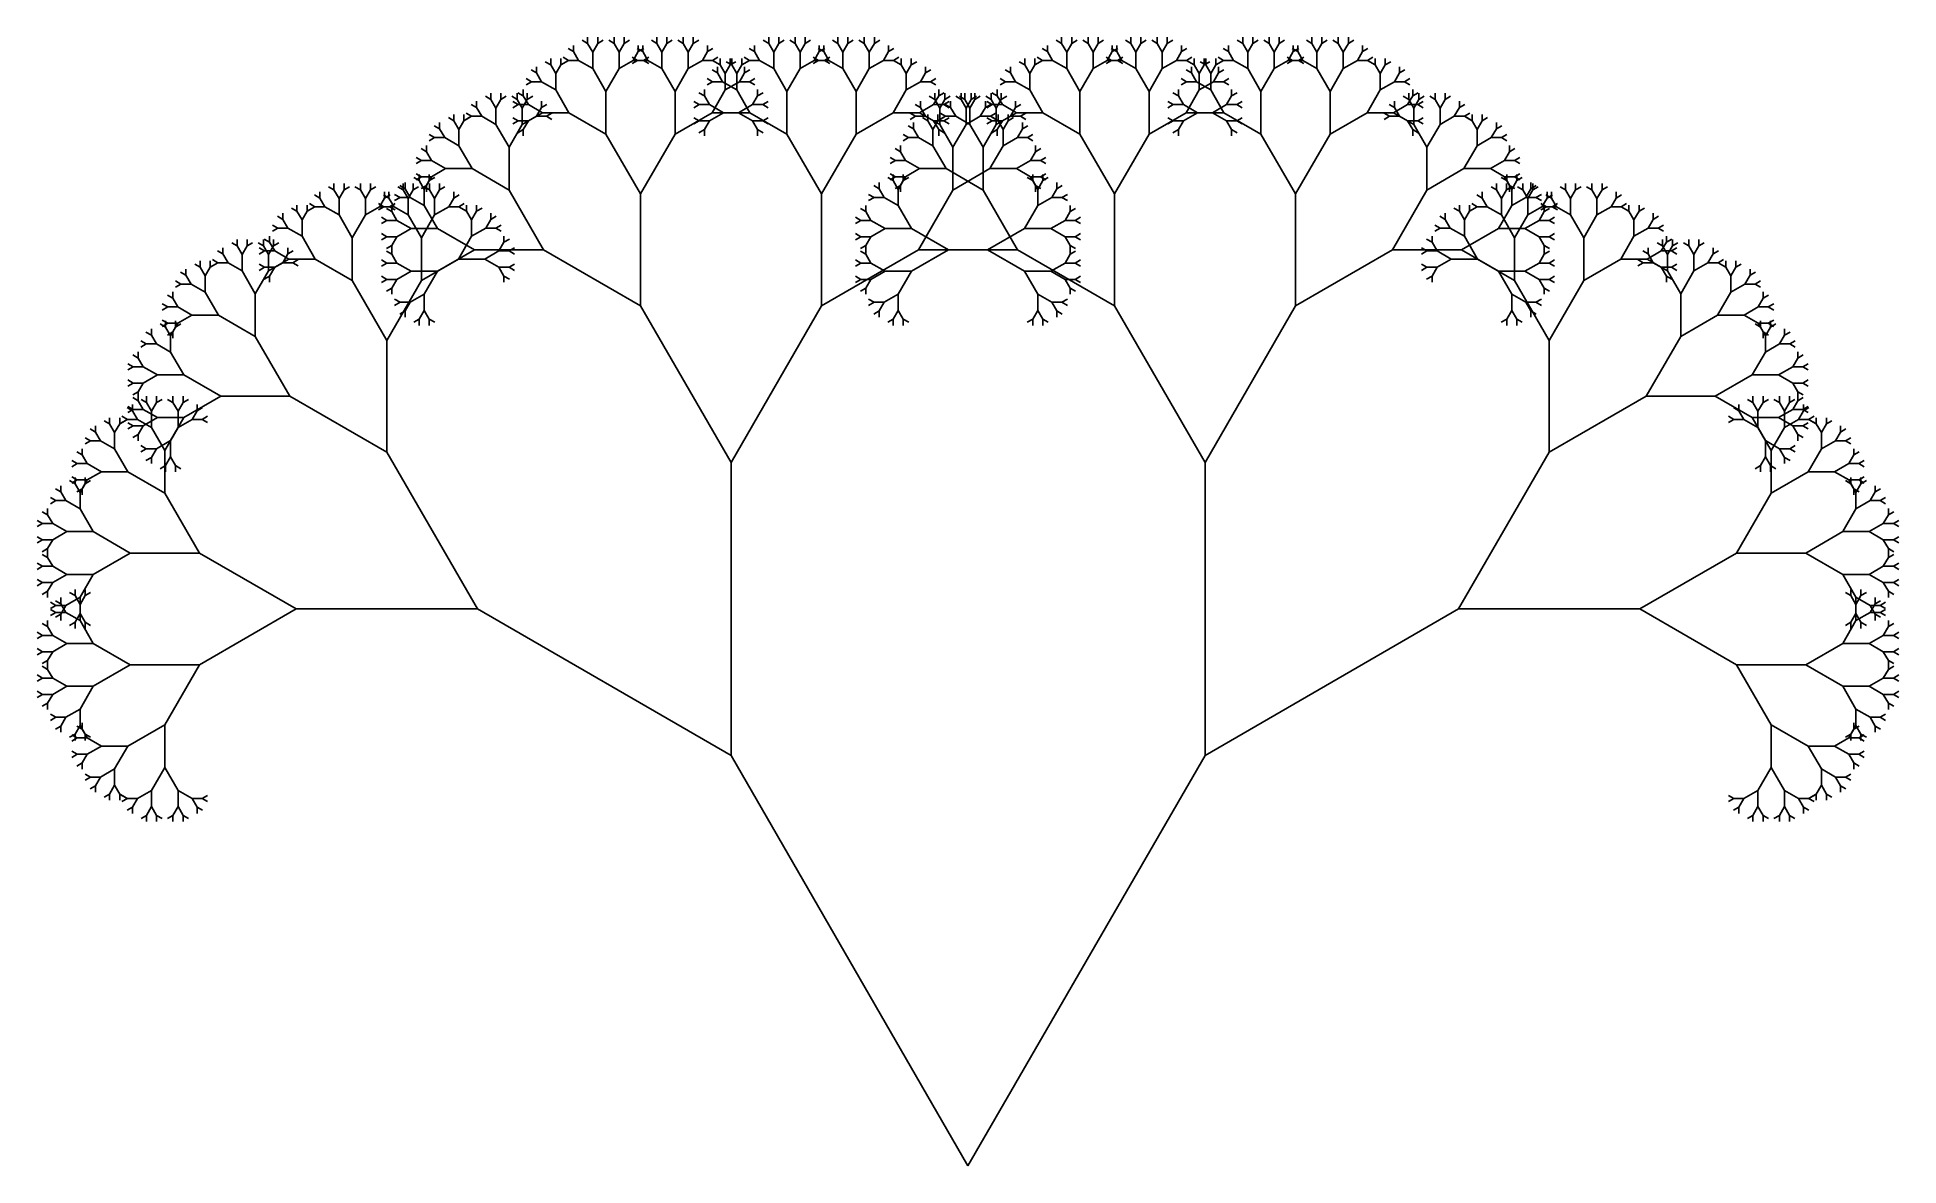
# Model space of a CAD drawing. Extents: x 0 to 1920, y 0 to 1440.
# Drawn here: x 735.5 to 1184.5, y 665 to 937.3 of the extents above; entities that cross this region are included whole.
import ezdxf

# ---------------------------------------------------------------- set-up
doc = ezdxf.new("R2010")
doc.units = 0
doc.layers.get('0').update_dxf_attribs({"linetype": 'CONTINUOUS'})

msp = doc.modelspace()

# ---------------------------------------------------------------- linework, layer by layer
at = {"color": 0}
for p, q in [((864.85, 933.81), (863.55, 934.56)), ((864.85, 933.81), (864.85, 935.31)), ((868.26, 935.78), (866.96, 936.53)), ((868.26, 935.78), (868.26, 937.28)), ((869.48, 933.67), (868.26, 935.78)), ((869.48, 933.67), (870.7, 935.78)), ((870.7, 935.78), (870.7, 937.28)), ((870.7, 935.78), (872, 936.53)), ((874.63, 935.78), (873.33, 936.53)), ((874.63, 935.78), (874.63, 937.28)), ((875.85, 933.67), (874.63, 935.78)), ((875.85, 933.67), (877.06, 935.78)), ((877.06, 935.78), (877.06, 937.28)), ((877.06, 935.78), (878.37, 936.53)), ((881.53, 933.81), (880.23, 934.56)), ((880.47, 933.81), (880.47, 935.31)), ((880.47, 933.81), (881.78, 934.56)), ((881.53, 933.81), (881.53, 935.31)), ((884.94, 935.78), (883.64, 936.53)), ((884.94, 935.78), (884.94, 937.28)), ((886.16, 933.67), (884.94, 935.78)), ((886.16, 933.67), (887.37, 935.78)), ((887.37, 935.78), (887.37, 937.28)), ((887.37, 935.78), (888.67, 936.53)), ((891.31, 935.78), (890.01, 936.53)), ((891.31, 935.78), (891.31, 937.28)), ((892.53, 933.67), (891.31, 935.78)), ((892.53, 933.67), (893.74, 935.78)), ((893.74, 935.78), (893.74, 937.28)), ((893.74, 935.78), (895.04, 936.53)), ((897.15, 933.81), (897.15, 935.31)), ((897.15, 933.81), (898.45, 934.56)), ((908.52, 933.81), (907.22, 934.56)), ((908.52, 933.81), (908.52, 935.31)), ((911.93, 935.78), (910.63, 936.53)), ((911.93, 935.78), (911.93, 937.28)), ((913.14, 933.67), (911.93, 935.78)), ((913.14, 933.67), (914.36, 935.78)), ((914.36, 935.78), (914.36, 937.28)), ((914.36, 935.78), (915.66, 936.53)), ((918.3, 935.78), (917, 936.53)), ((918.3, 935.78), (918.3, 937.28)), ((919.51, 933.67), (918.3, 935.78)), ((919.51, 933.67), (920.73, 935.78)), ((920.73, 935.78), (920.73, 937.28)), ((920.73, 935.78), (922.03, 936.53)), ((925.2, 933.81), (923.89, 934.56)), ((924.14, 933.81), (924.14, 935.31)), ((924.14, 933.81), (925.44, 934.56)), ((925.2, 933.81), (925.2, 935.31)), ((928.61, 935.78), (927.3, 936.53)), ((928.61, 935.78), (928.61, 937.28)), ((929.82, 933.67), (928.61, 935.78)), ((929.82, 933.67), (931.04, 935.78)), ((931.04, 935.78), (931.04, 937.28)), ((931.04, 935.78), (932.34, 936.53)), ((934.97, 935.78), (933.67, 936.53)), ((934.97, 935.78), (934.97, 937.28)), ((936.19, 933.67), (934.97, 935.78)), ((936.19, 933.67), (937.41, 935.78)), ((937.41, 935.78), (937.41, 937.28)), ((937.41, 935.78), (938.71, 936.53)), ((940.82, 933.81), (940.82, 935.31)), ((940.82, 933.81), (942.12, 934.56)), ((979.18, 933.81), (977.88, 934.56)), ((979.18, 933.81), (979.18, 935.31)), ((982.59, 935.78), (981.29, 936.53)), ((982.59, 935.78), (982.59, 937.28)), ((983.81, 933.67), (982.59, 935.78)), ((983.81, 933.67), (985.03, 935.78)), ((985.03, 935.78), (985.03, 937.28)), ((985.03, 935.78), (986.33, 936.53)), ((988.96, 935.78), (987.66, 936.53)), ((988.96, 935.78), (988.96, 937.28)), ((990.18, 933.67), (988.96, 935.78)), ((990.18, 933.67), (991.39, 935.78)), ((991.39, 935.78), (991.39, 937.28)), ((991.39, 935.78), (992.7, 936.53)), ((995.86, 933.81), (994.56, 934.56)), ((994.8, 933.81), (994.8, 935.31)), ((994.8, 933.81), (996.11, 934.56)), ((995.86, 933.81), (995.86, 935.31)), ((999.27, 935.78), (997.97, 936.53)), ((999.27, 935.78), (999.27, 937.28)), ((1000.49, 933.67), (999.27, 935.78)), ((1000.49, 933.67), (1001.7, 935.78)), ((1001.7, 935.78), (1001.7, 937.28)), ((1001.7, 935.78), (1003, 936.53)), ((1005.64, 935.78), (1004.34, 936.53)), ((1005.64, 935.78), (1005.64, 937.28)), ((1006.86, 933.67), (1005.64, 935.78)), ((1006.86, 933.67), (1008.07, 935.78)), ((1008.07, 935.78), (1008.07, 937.28)), ((1008.07, 935.78), (1009.37, 936.53)), ((1011.48, 933.81), (1011.48, 935.31)), ((1011.48, 933.81), (1012.78, 934.56)), ((1022.85, 933.81), (1021.55, 934.56)), ((1022.85, 933.81), (1022.85, 935.31)), ((1026.26, 935.78), (1024.96, 936.53)), ((1026.26, 935.78), (1026.26, 937.28)), ((1027.47, 933.67), (1026.26, 935.78)), ((1027.47, 933.67), (1028.69, 935.78)), ((1028.69, 935.78), (1028.69, 937.28)), ((1028.69, 935.78), (1029.99, 936.53)), ((1032.63, 935.78), (1031.33, 936.53)), ((1032.63, 935.78), (1032.63, 937.28)), ((1033.84, 933.67), (1032.63, 935.78)), ((1033.84, 933.67), (1035.06, 935.78)), ((1035.06, 935.78), (1035.06, 937.28)), ((1035.06, 935.78), (1036.36, 936.53)), ((1039.53, 933.81), (1038.22, 934.56)), ((1038.47, 933.81), (1038.47, 935.31)), ((1038.47, 933.81), (1039.77, 934.56)), ((1039.53, 933.81), (1039.53, 935.31)), ((1042.94, 935.78), (1041.63, 936.53)), ((1042.94, 935.78), (1042.94, 937.28)), ((1044.15, 933.67), (1042.94, 935.78)), ((1044.15, 933.67), (1045.37, 935.78)), ((1045.37, 935.78), (1045.37, 937.28)), ((1045.37, 935.78), (1046.67, 936.53)), ((1049.3, 935.78), (1048, 936.53)), ((1049.3, 935.78), (1049.3, 937.28)), ((1050.52, 933.67), (1049.3, 935.78)), ((1050.52, 933.67), (1051.74, 935.78)), ((1051.74, 935.78), (1051.74, 937.28)), ((1051.74, 935.78), (1053.04, 936.53)), ((1055.15, 933.81), (1055.15, 935.31)), ((1055.15, 933.81), (1056.45, 934.56)), ((855.93, 928.66), (855.93, 930.16)), ((859.34, 930.62), (858.04, 931.38)), ((859.34, 930.62), (859.34, 932.13)), ((860.55, 928.52), (859.34, 930.62)), ((860.55, 928.52), (861.77, 930.62)), ((861.77, 930.62), (861.77, 932.13)), ((861.77, 930.62), (863.07, 931.38)), ((863.64, 931.7), (862.34, 932.45)), ((863.64, 931.7), (862.34, 930.95)), ((866.07, 931.7), (863.64, 931.7)), ((866.07, 931.7), (864.85, 933.81)), ((869.48, 929.73), (866.07, 931.7)), ((869.48, 929.73), (869.48, 933.67)), ((872.66, 924.22), (869.48, 929.73)), ((872.66, 924.22), (875.85, 929.73)), ((875.85, 929.73), (875.85, 933.67)), ((875.85, 929.73), (879.26, 931.7)), ((880.31, 931.7), (879.01, 932.45)), ((880.31, 931.7), (879.01, 930.95)), ((879.26, 931.7), (880.47, 933.81)), ((879.26, 931.7), (881.69, 931.7)), ((882.75, 931.7), (880.31, 931.7)), ((882.75, 931.7), (881.53, 933.81)), ((881.69, 931.7), (882.99, 932.45)), ((881.69, 931.7), (882.99, 930.95)), ((886.16, 929.73), (882.75, 931.7)), ((886.16, 929.73), (886.16, 933.67)), ((889.34, 924.22), (886.16, 929.73)), ((889.34, 924.22), (892.53, 929.73)), ((892.53, 929.73), (892.53, 933.67)), ((892.53, 929.73), (895.93, 931.7)), ((895.93, 931.7), (897.15, 933.81)), ((895.93, 931.7), (898.37, 931.7)), ((898.37, 931.7), (899.67, 932.45)), ((898.37, 931.7), (899.67, 930.95)), ((900.23, 930.62), (898.93, 931.38)), ((899.59, 928.66), (899.59, 930.16)), ((900.23, 930.62), (900.23, 932.13)), ((901.45, 928.52), (900.23, 930.62)), ((901.45, 928.52), (902.67, 930.62)), ((903, 930.62), (901.7, 931.38)), ((902.67, 930.62), (902.67, 932.13)), ((902.67, 930.62), (903.97, 931.38)), ((903, 930.62), (903, 932.13)), ((904.22, 928.52), (903, 930.62)), ((904.22, 928.52), (905.44, 930.62)), ((905.44, 930.62), (905.44, 932.13)), ((905.44, 930.62), (906.74, 931.38)), ((907.3, 931.7), (906, 932.45)), ((907.3, 931.7), (906, 930.95)), ((906.08, 928.66), (906.08, 930.16)), ((909.74, 931.7), (907.3, 931.7)), ((909.74, 931.7), (908.52, 933.81)), ((913.14, 929.73), (909.74, 931.7)), ((913.14, 929.73), (913.14, 933.67)), ((916.33, 924.22), (913.14, 929.73)), ((916.33, 924.22), (919.51, 929.73)), ((919.51, 929.73), (919.51, 933.67)), ((919.51, 929.73), (922.92, 931.7)), ((923.98, 931.7), (922.68, 932.45)), ((923.98, 931.7), (922.68, 930.95)), ((922.92, 931.7), (924.14, 933.81)), ((922.92, 931.7), (925.36, 931.7)), ((926.41, 931.7), (923.98, 931.7)), ((926.41, 931.7), (925.2, 933.81)), ((925.36, 931.7), (926.66, 932.45)), ((925.36, 931.7), (926.66, 930.95)), ((929.82, 929.73), (926.41, 931.7)), ((929.82, 929.73), (929.82, 933.67)), ((933.01, 924.22), (929.82, 929.73)), ((933.01, 924.22), (936.19, 929.73)), ((936.19, 929.73), (936.19, 933.67)), ((936.19, 929.73), (939.6, 931.7)), ((939.6, 931.7), (940.82, 933.81)), ((939.6, 931.7), (942.03, 931.7)), ((942.03, 931.7), (943.33, 932.45)), ((942.03, 931.7), (943.33, 930.95)), ((943.9, 930.62), (942.6, 931.38)), ((943.9, 930.62), (943.9, 932.13)), ((945.12, 928.52), (943.9, 930.62)), ((945.12, 928.52), (946.33, 930.62)), ((946.33, 930.62), (946.33, 932.13)), ((946.33, 930.62), (947.63, 931.38)), ((949.74, 928.66), (949.74, 930.16)), ((970.26, 928.66), (970.26, 930.16)), ((973.67, 930.62), (972.37, 931.38)), ((973.67, 930.62), (973.67, 932.13)), ((974.88, 928.52), (973.67, 930.62)), ((974.88, 928.52), (976.1, 930.62)), ((976.1, 930.62), (976.1, 932.13)), ((976.1, 930.62), (977.4, 931.38)), ((977.97, 931.7), (976.67, 932.45)), ((977.97, 931.7), (976.67, 930.95)), ((980.4, 931.7), (977.97, 931.7)), ((980.4, 931.7), (979.18, 933.81)), ((983.81, 929.73), (980.4, 931.7)), ((983.81, 929.73), (983.81, 933.67)), ((986.99, 924.22), (983.81, 929.73)), ((986.99, 924.22), (990.18, 929.73)), ((990.18, 929.73), (990.18, 933.67)), ((990.18, 929.73), (993.59, 931.7)), ((994.64, 931.7), (993.34, 932.45)), ((994.64, 931.7), (993.34, 930.95)), ((993.59, 931.7), (994.8, 933.81)), ((993.59, 931.7), (996.02, 931.7)), ((997.08, 931.7), (994.64, 931.7)), ((997.08, 931.7), (995.86, 933.81)), ((996.02, 931.7), (997.32, 932.45)), ((996.02, 931.7), (997.32, 930.95)), ((1000.49, 929.73), (997.08, 931.7)), ((1000.49, 929.73), (1000.49, 933.67)), ((1003.67, 924.22), (1000.49, 929.73)), ((1003.67, 924.22), (1006.86, 929.73)), ((1006.86, 929.73), (1006.86, 933.67)), ((1006.86, 929.73), (1010.26, 931.7)), ((1010.26, 931.7), (1011.48, 933.81)), ((1010.26, 931.7), (1012.7, 931.7)), ((1012.7, 931.7), (1014, 932.45)), ((1012.7, 931.7), (1014, 930.95)), ((1014.56, 930.62), (1013.26, 931.38)), ((1013.92, 928.66), (1013.92, 930.16)), ((1014.56, 930.62), (1014.56, 932.13)), ((1015.78, 928.52), (1014.56, 930.62)), ((1015.78, 928.52), (1017, 930.62)), ((1017.33, 930.62), (1016.03, 931.38)), ((1017, 930.62), (1017, 932.13)), ((1017, 930.62), (1018.3, 931.38)), ((1017.33, 930.62), (1017.33, 932.13)), ((1018.55, 928.52), (1017.33, 930.62)), ((1018.55, 928.52), (1019.77, 930.62)), ((1019.77, 930.62), (1019.77, 932.13)), ((1019.77, 930.62), (1021.07, 931.38)), ((1021.63, 931.7), (1020.33, 932.45)), ((1021.63, 931.7), (1020.33, 930.95)), ((1020.41, 928.66), (1020.41, 930.16)), ((1024.07, 931.7), (1021.63, 931.7)), ((1024.07, 931.7), (1022.85, 933.81)), ((1027.47, 929.73), (1024.07, 931.7)), ((1027.47, 929.73), (1027.47, 933.67)), ((1030.66, 924.22), (1027.47, 929.73)), ((1030.66, 924.22), (1033.84, 929.73)), ((1033.84, 929.73), (1033.84, 933.67)), ((1033.84, 929.73), (1037.25, 931.7)), ((1038.31, 931.7), (1037.01, 932.45)), ((1038.31, 931.7), (1037.01, 930.95)), ((1037.25, 931.7), (1038.47, 933.81)), ((1037.25, 931.7), (1039.69, 931.7)), ((1040.74, 931.7), (1038.31, 931.7)), ((1040.74, 931.7), (1039.53, 933.81)), ((1039.69, 931.7), (1040.99, 932.45)), ((1039.69, 931.7), (1040.99, 930.95)), ((1044.15, 929.73), (1040.74, 931.7)), ((1044.15, 929.73), (1044.15, 933.67)), ((1047.34, 924.22), (1044.15, 929.73)), ((1047.34, 924.22), (1050.52, 929.73)), ((1050.52, 929.73), (1050.52, 933.67)), ((1050.52, 929.73), (1053.93, 931.7)), ((1053.93, 931.7), (1055.15, 933.81)), ((1053.93, 931.7), (1056.36, 931.7)), ((1056.36, 931.7), (1057.66, 932.45)), ((1056.36, 931.7), (1057.66, 930.95)), ((1058.23, 930.62), (1056.93, 931.38)), ((1058.23, 930.62), (1058.23, 932.13)), ((1059.45, 928.52), (1058.23, 930.62)), ((1059.45, 928.52), (1060.66, 930.62)), ((1060.66, 930.62), (1060.66, 932.13)), ((1060.66, 930.62), (1061.96, 931.38)), ((1064.07, 928.66), (1064.07, 930.16)), ((854.71, 926.55), (853.41, 927.3)), ((854.71, 926.55), (853.41, 925.8)), ((855.93, 928.66), (854.63, 929.41)), ((857.14, 926.55), (854.71, 926.55)), ((857.14, 926.55), (855.93, 928.66)), ((860.55, 924.58), (857.14, 926.55)), ((860.55, 924.58), (860.55, 928.52)), ((898.38, 926.55), (897.08, 927.3)), ((898.38, 926.55), (897.08, 925.8)), ((899.59, 928.66), (898.29, 929.41)), ((900.81, 926.55), (898.38, 926.55)), ((900.81, 926.55), (899.59, 928.66)), ((904.22, 924.58), (900.81, 926.55)), ((901.45, 924.58), (901.45, 928.52)), ((901.45, 924.58), (904.86, 926.55)), ((904.22, 924.58), (904.22, 928.52)), ((904.86, 926.55), (906.08, 928.66)), ((904.86, 926.55), (907.29, 926.55)), ((906.08, 928.66), (907.38, 929.41)), ((907.29, 926.55), (908.59, 927.3)), ((907.29, 926.55), (908.59, 925.8)), ((945.12, 924.58), (945.12, 928.52)), ((945.12, 924.58), (948.53, 926.55)), ((948.53, 926.55), (949.74, 928.66)), ((948.53, 926.55), (950.96, 926.55)), ((949.74, 928.66), (951.04, 929.41)), ((950.96, 926.55), (952.26, 927.3)), ((950.96, 926.55), (952.26, 925.8)), ((969.04, 926.55), (967.74, 927.3)), ((969.04, 926.55), (967.74, 925.8)), ((970.26, 928.66), (968.96, 929.41)), ((971.47, 926.55), (969.04, 926.55)), ((971.47, 926.55), (970.26, 928.66)), ((974.88, 924.58), (971.47, 926.55)), ((974.88, 924.58), (974.88, 928.52)), ((1012.71, 926.55), (1011.41, 927.3)), ((1012.71, 926.55), (1011.41, 925.8)), ((1013.92, 928.66), (1012.62, 929.41)), ((1015.14, 926.55), (1012.71, 926.55)), ((1015.14, 926.55), (1013.92, 928.66)), ((1018.55, 924.58), (1015.14, 926.55)), ((1015.78, 924.58), (1015.78, 928.52)), ((1015.78, 924.58), (1019.19, 926.55)), ((1018.55, 924.58), (1018.55, 928.52)), ((1019.19, 926.55), (1020.41, 928.66)), ((1019.19, 926.55), (1021.62, 926.55)), ((1020.41, 928.66), (1021.71, 929.41)), ((1021.62, 926.55), (1022.92, 927.3)), ((1021.62, 926.55), (1022.92, 925.8)), ((1059.45, 924.58), (1059.45, 928.52)), ((1059.45, 924.58), (1062.86, 926.55)), ((1062.86, 926.55), (1064.07, 928.66)), ((1062.86, 926.55), (1065.29, 926.55)), ((1064.07, 928.66), (1065.37, 929.41)), ((1065.29, 926.55), (1066.59, 927.3)), ((1065.29, 926.55), (1066.59, 925.8)), ((841.48, 920.32), (840.18, 921.07)), ((841.48, 920.32), (841.48, 921.82)), ((844.89, 922.28), (843.59, 923.04)), ((844.89, 922.28), (844.89, 923.79)), ((846.11, 920.18), (844.89, 922.28)), ((846.11, 920.18), (847.33, 922.28)), ((847.33, 922.28), (847.33, 923.79)), ((847.33, 922.28), (848.63, 923.04)), ((851.26, 922.28), (849.96, 923.04)), ((851.53, 921.03), (850.23, 921.78)), ((851.53, 921.03), (850.23, 920.28)), ((851.26, 922.28), (851.26, 923.79)), ((852.48, 920.18), (851.26, 922.28)), ((852.74, 923.14), (851.44, 923.89)), ((853.96, 921.03), (851.53, 921.03)), ((852.48, 920.18), (853.69, 922.28)), ((852.74, 923.14), (852.74, 924.64)), ((853.96, 921.03), (852.74, 923.14)), ((853.69, 922.28), (853.69, 923.79)), ((853.69, 922.28), (855, 923.04)), ((857.37, 919.06), (853.96, 921.03)), ((857.1, 920.32), (857.1, 921.82)), ((857.1, 920.32), (858.41, 921.07)), ((863.74, 919.06), (860.55, 924.58)), ((872.66, 913.91), (872.66, 924.22)), ((889.34, 913.91), (889.34, 924.22)), ((895.19, 921.03), (893.89, 921.78)), ((895.19, 921.03), (893.89, 920.28)), ((896.41, 923.14), (895.11, 923.89)), ((897.63, 921.03), (895.19, 921.03)), ((896.41, 923.14), (896.41, 924.64)), ((897.63, 921.03), (896.41, 923.14)), ((901.03, 919.06), (897.63, 921.03)), ((898.27, 919.06), (901.45, 924.58)), ((907.4, 919.06), (904.22, 924.58)), ((904.64, 919.06), (908.04, 921.03)), ((908.04, 921.03), (909.26, 923.14)), ((908.04, 921.03), (910.48, 921.03)), ((909.26, 923.14), (909.26, 924.64)), ((909.26, 923.14), (910.56, 923.89)), ((910.48, 921.03), (911.78, 921.78)), ((910.48, 921.03), (911.78, 920.28)), ((916.33, 913.91), (916.33, 924.22)), ((933.01, 913.91), (933.01, 924.22)), ((941.93, 919.06), (945.12, 924.58)), ((948.57, 920.32), (947.26, 921.07)), ((948.3, 919.06), (951.71, 921.03)), ((948.57, 920.32), (948.57, 921.82)), ((951.98, 922.28), (950.67, 923.04)), ((951.71, 921.03), (952.93, 923.14)), ((951.71, 921.03), (954.14, 921.03)), ((951.98, 922.28), (951.98, 923.79)), ((953.19, 920.18), (951.98, 922.28)), ((952.93, 923.14), (952.93, 924.64)), ((952.93, 923.14), (954.23, 923.89)), ((953.19, 920.18), (954.41, 922.28)), ((954.14, 921.03), (955.44, 921.78)), ((954.14, 921.03), (955.44, 920.28)), ((954.41, 922.28), (954.41, 923.79)), ((954.41, 922.28), (955.71, 923.04)), ((955.81, 920.32), (954.51, 921.07)), ((955.81, 920.32), (955.81, 921.82)), ((958.34, 922.28), (957.04, 923.04)), ((959.22, 922.28), (957.92, 923.04)), ((958.34, 922.28), (958.34, 923.79)), ((959.56, 920.18), (958.34, 922.28)), ((959.22, 922.28), (959.22, 923.79)), ((960.44, 920.18), (959.22, 922.28)), ((959.56, 920.18), (960.78, 922.28)), ((960.44, 920.18), (961.66, 922.28)), ((960.78, 922.28), (960.78, 923.79)), ((960.78, 922.28), (962.08, 923.04)), ((961.66, 922.28), (961.66, 923.79)), ((961.66, 922.28), (962.96, 923.04)), ((964.19, 920.32), (964.19, 921.82)), ((964.19, 920.32), (965.49, 921.07)), ((965.59, 922.28), (964.29, 923.04)), ((965.86, 921.03), (964.56, 921.78)), ((965.86, 921.03), (964.56, 920.28)), ((965.59, 922.28), (965.59, 923.79)), ((966.81, 920.18), (965.59, 922.28)), ((967.07, 923.14), (965.77, 923.89)), ((968.29, 921.03), (965.86, 921.03)), ((966.81, 920.18), (968.02, 922.28)), ((967.07, 923.14), (967.07, 924.64)), ((968.29, 921.03), (967.07, 923.14)), ((968.02, 922.28), (968.02, 923.79)), ((968.02, 922.28), (969.33, 923.04)), ((971.7, 919.06), (968.29, 921.03)), ((971.43, 920.32), (971.43, 921.82)), ((971.43, 920.32), (972.74, 921.07)), ((978.07, 919.06), (974.88, 924.58)), ((986.99, 913.91), (986.99, 924.22)), ((1003.67, 913.91), (1003.67, 924.22)), ((1009.52, 921.03), (1008.22, 921.78)), ((1009.52, 921.03), (1008.22, 920.28)), ((1010.74, 923.14), (1009.44, 923.89)), ((1011.96, 921.03), (1009.52, 921.03)), ((1010.74, 923.14), (1010.74, 924.64)), ((1011.96, 921.03), (1010.74, 923.14)), ((1015.36, 919.06), (1011.96, 921.03)), ((1012.6, 919.06), (1015.78, 924.58)), ((1021.73, 919.06), (1018.55, 924.58)), ((1018.97, 919.06), (1022.37, 921.03)), ((1022.37, 921.03), (1023.59, 923.14)), ((1022.37, 921.03), (1024.81, 921.03)), ((1023.59, 923.14), (1023.59, 924.64)), ((1023.59, 923.14), (1024.89, 923.89)), ((1024.81, 921.03), (1026.11, 921.78)), ((1024.81, 921.03), (1026.11, 920.28)), ((1030.66, 913.91), (1030.66, 924.22)), ((1047.34, 913.91), (1047.34, 924.22)), ((1056.26, 919.06), (1059.45, 924.58)), ((1062.9, 920.32), (1061.59, 921.07)), ((1062.63, 919.06), (1066.04, 921.03)), ((1062.9, 920.32), (1062.9, 921.82)), ((1066.31, 922.28), (1065, 923.04)), ((1066.04, 921.03), (1067.26, 923.14)), ((1066.04, 921.03), (1068.47, 921.03)), ((1066.31, 922.28), (1066.31, 923.79)), ((1067.52, 920.18), (1066.31, 922.28)), ((1067.26, 923.14), (1067.26, 924.64)), ((1067.26, 923.14), (1068.56, 923.89)), ((1067.52, 920.18), (1068.74, 922.28)), ((1068.47, 921.03), (1069.77, 921.78)), ((1068.47, 921.03), (1069.77, 920.28)), ((1068.74, 922.28), (1068.74, 923.79)), ((1068.74, 922.28), (1070.04, 923.04)), ((1072.67, 922.28), (1071.37, 923.04)), ((1072.67, 922.28), (1072.67, 923.79)), ((1073.89, 920.18), (1072.67, 922.28)), ((1073.89, 920.18), (1075.11, 922.28)), ((1075.11, 922.28), (1075.11, 923.79)), ((1075.11, 922.28), (1076.41, 923.04)), ((1078.52, 920.32), (1078.52, 921.82)), ((1078.52, 920.32), (1079.82, 921.07)), ((832.56, 915.16), (832.56, 916.67)), ((835.97, 917.13), (834.67, 917.88)), ((835.97, 917.13), (835.97, 918.63)), ((837.18, 915.02), (835.97, 917.13)), ((837.18, 915.02), (838.4, 917.13)), ((838.4, 917.13), (838.4, 918.63)), ((838.4, 917.13), (839.7, 917.88)), ((840.27, 918.21), (838.97, 918.96)), ((840.27, 918.21), (838.97, 917.46)), ((842.7, 918.21), (840.27, 918.21)), ((842.7, 918.21), (841.48, 920.32)), ((846.11, 916.24), (842.7, 918.21)), ((846.11, 916.24), (846.11, 920.18)), ((849.29, 910.73), (846.11, 916.24)), ((849.29, 910.73), (852.48, 916.24)), ((851.53, 917.1), (850.23, 917.85)), ((851.53, 917.1), (850.23, 916.35)), ((853.96, 917.1), (851.53, 917.1)), ((852.48, 916.24), (852.48, 920.18)), ((852.48, 916.24), (855.89, 918.21)), ((853.96, 917.1), (852.74, 914.99)), ((857.37, 919.06), (853.96, 917.1)), ((855.89, 918.21), (857.1, 920.32)), ((855.89, 918.21), (858.32, 918.21)), ((863.74, 919.06), (857.37, 919.06)), ((858.32, 918.21), (859.62, 918.96)), ((858.32, 918.21), (859.62, 917.46)), ((872.66, 913.91), (863.74, 919.06)), ((889.34, 913.91), (898.27, 919.06)), ((895.19, 917.1), (893.89, 917.85)), ((895.19, 917.1), (893.89, 916.35)), ((897.63, 917.1), (895.19, 917.1)), ((897.63, 917.1), (896.41, 914.99)), ((901.03, 919.06), (897.63, 917.1)), ((898.27, 919.06), (904.64, 919.06)), ((907.4, 919.06), (901.03, 919.06)), ((904.64, 919.06), (908.04, 917.1)), ((916.33, 913.91), (907.4, 919.06)), ((908.04, 917.1), (910.48, 917.1)), ((908.04, 917.1), (909.26, 914.99)), ((910.48, 917.1), (911.78, 917.85)), ((910.48, 917.1), (911.78, 916.35)), ((933.01, 913.91), (941.93, 919.06)), ((941.93, 919.06), (948.3, 919.06)), ((947.35, 918.21), (946.05, 918.96)), ((947.35, 918.21), (946.05, 917.46)), ((946.89, 915.16), (946.89, 916.67)), ((949.78, 918.21), (947.35, 918.21)), ((948.3, 919.06), (951.71, 917.1)), ((949.78, 918.21), (948.57, 920.32)), ((950.3, 917.13), (949, 917.88)), ((953.19, 916.24), (949.78, 918.21)), ((950.3, 917.13), (950.3, 918.63)), ((951.51, 915.02), (950.3, 917.13)), ((951.51, 915.02), (952.73, 917.13)), ((951.71, 917.1), (954.14, 917.1)), ((951.71, 917.1), (952.93, 914.99)), ((952.73, 917.13), (952.73, 918.63)), ((952.73, 917.13), (954.03, 917.88)), ((953.19, 916.24), (953.19, 920.18)), ((956.38, 910.73), (953.19, 916.24)), ((954.6, 918.21), (953.3, 918.96)), ((954.6, 918.21), (953.3, 917.46)), ((954.14, 917.1), (955.44, 917.85)), ((954.14, 917.1), (955.44, 916.35)), ((957.03, 918.21), (954.6, 918.21)), ((957.03, 918.21), (955.81, 920.32)), ((956.38, 910.73), (959.56, 916.24)), ((960.44, 916.24), (957.03, 918.21)), ((959.56, 916.24), (959.56, 920.18)), ((959.56, 916.24), (962.97, 918.21)), ((960.44, 916.24), (960.44, 920.18)), ((963.62, 910.73), (960.44, 916.24)), ((962.97, 918.21), (964.19, 920.32)), ((962.97, 918.21), (965.4, 918.21)), ((963.62, 910.73), (966.81, 916.24)), ((965.86, 917.1), (964.56, 917.85)), ((965.86, 917.1), (964.56, 916.35)), ((965.4, 918.21), (966.7, 918.96)), ((965.4, 918.21), (966.7, 917.46)), ((968.29, 917.1), (965.86, 917.1)), ((967.27, 917.13), (965.97, 917.88)), ((966.81, 916.24), (966.81, 920.18)), ((966.81, 916.24), (970.22, 918.21)), ((968.29, 917.1), (967.07, 914.99)), ((967.27, 917.13), (967.27, 918.63)), ((968.49, 915.02), (967.27, 917.13)), ((971.7, 919.06), (968.29, 917.1)), ((968.49, 915.02), (969.7, 917.13)), ((969.7, 917.13), (969.7, 918.63)), ((969.7, 917.13), (971, 917.88)), ((970.22, 918.21), (971.43, 920.32)), ((970.22, 918.21), (972.65, 918.21)), ((978.07, 919.06), (971.7, 919.06)), ((972.65, 918.21), (973.95, 918.96)), ((972.65, 918.21), (973.95, 917.46)), ((973.11, 915.16), (973.11, 916.67)), ((986.99, 913.91), (978.07, 919.06)), ((1003.67, 913.91), (1012.6, 919.06)), ((1009.52, 917.1), (1008.22, 917.85)), ((1009.52, 917.1), (1008.22, 916.35)), ((1011.96, 917.1), (1009.52, 917.1)), ((1011.96, 917.1), (1010.74, 914.99)), ((1015.36, 919.06), (1011.96, 917.1)), ((1012.6, 919.06), (1018.97, 919.06)), ((1021.73, 919.06), (1015.36, 919.06)), ((1018.97, 919.06), (1022.37, 917.1)), ((1030.66, 913.91), (1021.73, 919.06)), ((1022.37, 917.1), (1024.81, 917.1)), ((1022.37, 917.1), (1023.59, 914.99)), ((1024.81, 917.1), (1026.11, 917.85)), ((1024.81, 917.1), (1026.11, 916.35)), ((1047.34, 913.91), (1056.26, 919.06)), ((1056.26, 919.06), (1062.63, 919.06)), ((1061.68, 918.21), (1060.38, 918.96)), ((1061.68, 918.21), (1060.38, 917.46)), ((1064.11, 918.21), (1061.68, 918.21)), ((1062.63, 919.06), (1066.04, 917.1)), ((1064.11, 918.21), (1062.9, 920.32)), ((1067.52, 916.24), (1064.11, 918.21)), ((1066.04, 917.1), (1068.47, 917.1)), ((1066.04, 917.1), (1067.26, 914.99)), ((1067.52, 916.24), (1067.52, 920.18)), ((1070.71, 910.73), (1067.52, 916.24)), ((1068.47, 917.1), (1069.77, 917.85)), ((1068.47, 917.1), (1069.77, 916.35)), ((1070.71, 910.73), (1073.89, 916.24)), ((1073.89, 916.24), (1073.89, 920.18)), ((1073.89, 916.24), (1077.3, 918.21)), ((1077.3, 918.21), (1078.52, 920.32)), ((1077.3, 918.21), (1079.73, 918.21)), ((1079.73, 918.21), (1081.03, 918.96)), ((1079.73, 918.21), (1081.03, 917.46)), ((1081.6, 917.13), (1080.3, 917.88)), ((1081.6, 917.13), (1081.6, 918.63)), ((1082.82, 915.02), (1081.6, 917.13)), ((1082.82, 915.02), (1084.03, 917.13)), ((1084.03, 917.13), (1084.03, 918.63)), ((1084.03, 917.13), (1085.33, 917.88)), ((1087.44, 915.16), (1087.44, 916.67)), ((831.34, 913.06), (830.04, 913.81)), ((831.34, 913.06), (830.04, 912.3)), ((832.56, 915.16), (831.26, 915.91)), ((833.77, 913.06), (831.34, 913.06)), ((833.77, 913.06), (832.56, 915.16)), ((837.18, 911.09), (833.77, 913.06)), ((837.18, 911.09), (837.18, 915.02)), ((852.74, 914.99), (851.44, 914.24)), ((852.74, 914.99), (852.74, 913.49)), ((881, 899.47), (872.66, 913.91)), ((881, 899.47), (889.34, 913.91)), ((896.41, 914.99), (895.11, 914.24)), ((896.41, 914.99), (896.41, 913.49)), ((909.26, 914.99), (910.56, 914.24)), ((909.26, 914.99), (909.26, 913.49)), ((924.67, 899.47), (916.33, 913.91)), ((924.67, 899.47), (933.01, 913.91)), ((945.67, 913.06), (944.37, 913.81)), ((945.67, 913.06), (944.37, 912.3)), ((946.89, 915.16), (945.59, 915.91)), ((948.1, 913.06), (945.67, 913.06)), ((948.1, 913.06), (946.89, 915.16)), ((951.51, 911.09), (948.1, 913.06)), ((951.51, 911.09), (951.51, 915.02)), ((952.93, 914.99), (954.23, 914.24)), ((952.93, 914.99), (952.93, 913.49)), ((967.07, 914.99), (965.77, 914.24)), ((967.07, 914.99), (967.07, 913.49)), ((968.49, 911.09), (968.49, 915.02)), ((968.49, 911.09), (971.9, 913.06)), ((971.9, 913.06), (973.11, 915.16)), ((971.9, 913.06), (974.33, 913.06)), ((973.11, 915.16), (974.41, 915.91)), ((974.33, 913.06), (975.63, 913.81)), ((974.33, 913.06), (975.63, 912.3)), ((995.33, 899.47), (986.99, 913.91)), ((995.33, 899.47), (1003.67, 913.91)), ((1010.74, 914.99), (1009.44, 914.24)), ((1010.74, 914.99), (1010.74, 913.49)), ((1023.59, 914.99), (1024.89, 914.24)), ((1023.59, 914.99), (1023.59, 913.49)), ((1039, 899.47), (1030.66, 913.91)), ((1039, 899.47), (1047.34, 913.91)), ((1067.26, 914.99), (1068.56, 914.24)), ((1067.26, 914.99), (1067.26, 913.49)), ((1082.82, 911.09), (1082.82, 915.02)), ((1082.82, 911.09), (1086.23, 913.06)), ((1086.23, 913.06), (1087.44, 915.16)), ((1086.23, 913.06), (1088.66, 913.06)), ((1087.44, 915.16), (1088.74, 915.91)), ((1088.66, 913.06), (1089.96, 913.81)), ((1088.66, 913.06), (1089.96, 912.3)), ((828.16, 907.54), (826.86, 908.29)), ((828.16, 907.54), (826.86, 906.79)), ((829.37, 909.65), (828.07, 910.4)), ((830.59, 907.54), (828.16, 907.54)), ((829.37, 909.65), (829.37, 911.15)), ((830.59, 907.54), (829.37, 909.65)), ((834, 905.57), (830.59, 907.54)), ((840.37, 905.57), (837.18, 911.09)), ((849.29, 900.42), (849.29, 910.73)), ((942.49, 907.54), (941.19, 908.29)), ((942.49, 907.54), (941.19, 906.79)), ((943.7, 909.65), (942.4, 910.4)), ((944.92, 907.54), (942.49, 907.54)), ((943.7, 909.65), (943.7, 911.15)), ((944.92, 907.54), (943.7, 909.65)), ((948.33, 905.57), (944.92, 907.54)), ((954.7, 905.57), (951.51, 911.09)), ((956.38, 900.42), (956.38, 910.73)), ((963.62, 900.42), (963.62, 910.73)), ((965.3, 905.57), (968.49, 911.09)), ((971.67, 905.57), (975.08, 907.54)), ((975.08, 907.54), (976.3, 909.65)), ((975.08, 907.54), (977.51, 907.54)), ((976.3, 909.65), (976.3, 911.15)), ((976.3, 909.65), (977.6, 910.4)), ((977.51, 907.54), (978.81, 908.29)), ((977.51, 907.54), (978.81, 906.79)), ((1070.71, 900.42), (1070.71, 910.73)), ((1079.63, 905.57), (1082.82, 911.09)), ((1086, 905.57), (1089.41, 907.54)), ((1089.41, 907.54), (1090.63, 909.65)), ((1089.41, 907.54), (1091.84, 907.54)), ((1090.63, 909.65), (1090.63, 911.15)), ((1090.63, 909.65), (1091.93, 910.4)), ((1091.84, 907.54), (1093.14, 908.29)), ((1091.84, 907.54), (1093.14, 906.79)), ((827.63, 902.69), (826.33, 903.44)), ((828.16, 903.6), (826.86, 904.36)), ((828.16, 903.6), (826.86, 902.85)), ((827.63, 902.69), (827.63, 904.19)), ((828.85, 900.58), (827.63, 902.69)), ((830.59, 903.6), (828.16, 903.6)), ((828.85, 900.58), (830.06, 902.69)), ((830.59, 903.6), (829.37, 901.5)), ((830.06, 902.69), (830.06, 904.19)), ((830.06, 902.69), (831.36, 903.44)), ((834, 905.57), (830.59, 903.6)), ((840.37, 905.57), (834, 905.57)), ((849.29, 900.42), (840.37, 905.57)), ((941.96, 902.69), (940.66, 903.44)), ((942.49, 903.6), (941.19, 904.36)), ((942.49, 903.6), (941.19, 902.85)), ((941.96, 902.69), (941.96, 904.19)), ((943.18, 900.58), (941.96, 902.69)), ((944.92, 903.6), (942.49, 903.6)), ((943.18, 900.58), (944.39, 902.69)), ((944.92, 903.6), (943.7, 901.5)), ((944.39, 902.69), (944.39, 904.19)), ((944.39, 902.69), (945.69, 903.44)), ((948.33, 905.57), (944.92, 903.6)), ((954.7, 905.57), (948.33, 905.57)), ((963.62, 900.42), (954.7, 905.57)), ((956.38, 900.42), (965.3, 905.57)), ((965.3, 905.57), (971.67, 905.57)), ((971.67, 905.57), (975.08, 903.6)), ((975.61, 902.69), (974.31, 903.44)), ((975.08, 903.6), (977.51, 903.6)), ((975.08, 903.6), (976.3, 901.5)), ((975.61, 902.69), (975.61, 904.19)), ((976.82, 900.58), (975.61, 902.69)), ((976.82, 900.58), (978.04, 902.69)), ((977.51, 903.6), (978.81, 904.36)), ((977.51, 903.6), (978.81, 902.85)), ((978.04, 902.69), (978.04, 904.19)), ((978.04, 902.69), (979.34, 903.44)), ((1070.71, 900.42), (1079.63, 905.57)), ((1079.63, 905.57), (1086, 905.57)), ((1086, 905.57), (1089.41, 903.6)), ((1089.94, 902.69), (1088.64, 903.44)), ((1089.41, 903.6), (1091.84, 903.6)), ((1089.41, 903.6), (1090.63, 901.5)), ((1089.94, 902.69), (1089.94, 904.19)), ((1091.15, 900.58), (1089.94, 902.69)), ((1091.15, 900.58), (1092.37, 902.69)), ((1091.84, 903.6), (1093.14, 904.36)), ((1091.84, 903.6), (1093.14, 902.85)), ((1092.37, 902.69), (1092.37, 904.19)), ((1092.37, 902.69), (1093.67, 903.44)), ((803.66, 898.48), (802.36, 899.23)), ((803.66, 898.48), (803.66, 899.98)), ((804.88, 896.37), (803.66, 898.48)), ((807.07, 900.45), (805.77, 901.2)), ((807.07, 900.45), (807.07, 901.95)), ((808.29, 898.34), (807.07, 900.45)), ((808.29, 898.34), (809.51, 900.45)), ((808.29, 894.41), (808.29, 898.34)), ((809.51, 900.45), (809.51, 901.95)), ((809.51, 900.45), (810.81, 901.2)), ((813.44, 900.45), (812.14, 901.2)), ((813.44, 900.45), (813.44, 901.95)), ((814.66, 898.34), (813.44, 900.45)), ((814.66, 898.34), (815.87, 900.45)), ((814.66, 894.41), (814.66, 898.34)), ((815.87, 900.45), (815.87, 901.95)), ((815.87, 900.45), (817.18, 901.2)), ((818.07, 896.37), (819.28, 898.48)), ((820.34, 898.48), (819.04, 899.23)), ((819.28, 898.48), (819.28, 899.98)), ((819.28, 898.48), (820.59, 899.23)), ((820.34, 898.48), (820.34, 899.98)), ((821.56, 896.37), (820.34, 898.48)), ((823, 898.61), (821.7, 899.37)), ((823, 898.61), (821.7, 897.86)), ((823.75, 900.45), (822.45, 901.2)), ((824.22, 900.72), (822.92, 901.47)), ((825.44, 898.61), (823, 898.61)), ((823.75, 900.45), (823.75, 901.95)), ((824.97, 898.34), (823.75, 900.45)), ((824.22, 900.72), (824.22, 902.22)), ((825.44, 898.61), (824.22, 900.72)), ((824.97, 898.34), (826.18, 900.45)), ((824.97, 894.41), (824.97, 898.34)), ((828.85, 896.65), (825.44, 898.61)), ((826.18, 900.45), (826.18, 901.95)), ((826.18, 900.45), (827.48, 901.2)), ((829.37, 901.5), (828.07, 900.75)), ((830.12, 900.45), (828.82, 901.2)), ((828.85, 896.65), (828.85, 900.58)), ((829.37, 901.5), (829.37, 899.99)), ((830.12, 900.45), (830.12, 901.95)), ((831.34, 898.34), (830.12, 900.45)), ((831.34, 898.34), (832.55, 900.45)), ((831.34, 894.41), (831.34, 898.34)), ((832.55, 900.45), (832.55, 901.95)), ((832.55, 900.45), (833.85, 901.2)), ((834.74, 896.37), (835.96, 898.48)), ((835.96, 898.48), (835.96, 899.98)), ((835.96, 898.48), (837.26, 899.23)), ((857.63, 885.98), (849.29, 900.42)), ((881, 872.48), (881, 899.47)), ((924.67, 872.48), (924.67, 899.47)), ((937.33, 898.61), (936.03, 899.37)), ((937.33, 898.61), (936.03, 897.86)), ((938.55, 900.72), (937.25, 901.47)), ((939.77, 898.61), (937.33, 898.61)), ((938.55, 900.72), (938.55, 902.22)), ((939.77, 898.61), (938.55, 900.72)), ((943.18, 896.65), (939.77, 898.61)), ((943.7, 901.5), (942.4, 900.75)), ((943.18, 896.65), (943.18, 900.58)), ((943.7, 901.5), (943.7, 899.99)), ((948.04, 885.98), (956.38, 900.42)), ((971.96, 885.98), (963.62, 900.42)), ((976.3, 901.5), (977.6, 900.75)), ((976.3, 901.5), (976.3, 899.99)), ((976.82, 896.65), (976.82, 900.58)), ((976.82, 896.65), (980.23, 898.61)), ((980.23, 898.61), (981.45, 900.72)), ((980.23, 898.61), (982.67, 898.61)), ((981.45, 900.72), (981.45, 902.22)), ((981.45, 900.72), (982.75, 901.47)), ((982.67, 898.61), (983.97, 899.37)), ((982.67, 898.61), (983.97, 897.86)), ((995.33, 872.48), (995.33, 899.47)), ((1039, 872.48), (1039, 899.47)), ((1062.37, 885.98), (1070.71, 900.42)), ((1084.04, 898.48), (1082.74, 899.23)), ((1084.04, 898.48), (1084.04, 899.98)), ((1085.26, 896.37), (1084.04, 898.48)), ((1087.45, 900.45), (1086.15, 901.2)), ((1087.45, 900.45), (1087.45, 901.95)), ((1088.66, 898.34), (1087.45, 900.45)), ((1088.66, 898.34), (1089.88, 900.45)), ((1088.66, 894.41), (1088.66, 898.34)), ((1089.88, 900.45), (1089.88, 901.95)), ((1089.88, 900.45), (1091.18, 901.2)), ((1090.63, 901.5), (1091.93, 900.75)), ((1090.63, 901.5), (1090.63, 899.99)), ((1091.15, 896.65), (1091.15, 900.58)), ((1091.15, 896.65), (1094.56, 898.61)), ((1093.82, 900.45), (1092.52, 901.2)), ((1093.82, 900.45), (1093.82, 901.95)), ((1095.03, 898.34), (1093.82, 900.45)), ((1094.56, 898.61), (1095.78, 900.72)), ((1094.56, 898.61), (1097, 898.61)), ((1095.03, 898.34), (1096.25, 900.45)), ((1095.03, 894.41), (1095.03, 898.34)), ((1095.78, 900.72), (1095.78, 902.22)), ((1095.78, 900.72), (1097.08, 901.47)), ((1096.25, 900.45), (1096.25, 901.95)), ((1096.25, 900.45), (1097.55, 901.2)), ((1097, 898.61), (1098.3, 899.37)), ((1097, 898.61), (1098.3, 897.86)), ((1098.44, 896.37), (1099.66, 898.48)), ((1100.72, 898.48), (1099.41, 899.23)), ((1099.66, 898.48), (1099.66, 899.98)), ((1099.66, 898.48), (1100.96, 899.23)), ((1100.72, 898.48), (1100.72, 899.98)), ((1101.93, 896.37), (1100.72, 898.48)), ((1104.13, 900.45), (1102.82, 901.2)), ((1104.13, 900.45), (1104.13, 901.95)), ((1105.34, 898.34), (1104.13, 900.45)), ((1105.34, 898.34), (1106.56, 900.45)), ((1105.34, 894.41), (1105.34, 898.34)), ((1106.56, 900.45), (1106.56, 901.95)), ((1106.56, 900.45), (1107.86, 901.2)), ((1110.49, 900.45), (1109.19, 901.2)), ((1110.49, 900.45), (1110.49, 901.95)), ((1111.71, 898.34), (1110.49, 900.45)), ((1111.71, 898.34), (1112.93, 900.45)), ((1111.71, 894.41), (1111.71, 898.34)), ((1112.93, 900.45), (1112.93, 901.95)), ((1112.93, 900.45), (1114.23, 901.2)), ((1115.12, 896.37), (1116.34, 898.48)), ((1116.34, 898.48), (1116.34, 899.98)), ((1116.34, 898.48), (1117.64, 899.23)), ((794.74, 893.33), (793.44, 894.08)), ((794.74, 893.33), (794.74, 894.83)), ((798.15, 895.3), (796.85, 896.05)), ((798.15, 895.3), (798.15, 896.8)), ((799.36, 893.19), (798.15, 895.3)), ((799.36, 893.19), (800.58, 895.3)), ((800.58, 895.3), (800.58, 896.8)), ((800.58, 895.3), (801.88, 896.05)), ((802.45, 896.37), (801.15, 897.13)), ((802.45, 896.37), (801.15, 895.62)), ((804.88, 896.37), (802.45, 896.37)), ((808.29, 894.41), (804.88, 896.37)), ((811.47, 888.89), (808.29, 894.41)), ((811.47, 888.89), (814.66, 894.41)), ((814.66, 894.41), (818.07, 896.37)), ((819.12, 896.37), (817.82, 897.13)), ((819.12, 896.37), (817.82, 895.62)), ((818.07, 896.37), (820.5, 896.37)), ((819.82, 893.1), (818.52, 893.85)), ((821.56, 896.37), (819.12, 896.37)), ((821.04, 895.2), (819.73, 895.96)), ((820.5, 896.37), (821.8, 897.13)), ((820.5, 896.37), (821.8, 895.62)), ((821.04, 895.2), (821.04, 896.71)), ((822.25, 893.1), (821.04, 895.2)), ((824.97, 894.41), (821.56, 896.37)), ((828.15, 888.89), (824.97, 894.41)), ((828.15, 888.89), (831.34, 894.41)), ((832.03, 891.13), (828.85, 896.65)), ((831.34, 894.41), (834.74, 896.37)), ((834.74, 896.37), (837.18, 896.37)), ((837.18, 896.37), (838.48, 897.13)), ((837.18, 896.37), (838.48, 895.62)), ((839.04, 895.3), (837.74, 896.05)), ((839.04, 895.3), (839.04, 896.8)), ((840.26, 893.19), (839.04, 895.3)), ((840.26, 893.19), (841.48, 895.3)), ((841.48, 895.3), (841.48, 896.8)), ((841.48, 895.3), (842.78, 896.05)), ((844.89, 893.33), (844.89, 894.83)), ((844.89, 893.33), (846.19, 894.08)), ((934.15, 893.1), (932.85, 893.85)), ((935.37, 895.2), (934.06, 895.96)), ((935.37, 895.2), (935.37, 896.71)), ((936.58, 893.1), (935.37, 895.2)), ((946.36, 891.13), (943.18, 896.65)), ((973.64, 891.13), (976.82, 896.65)), ((983.42, 893.1), (984.63, 895.2)), ((984.63, 895.2), (984.63, 896.71)), ((984.63, 895.2), (985.94, 895.96)), ((985.85, 893.1), (987.15, 893.85)), ((1075.11, 893.33), (1073.81, 894.08)), ((1075.11, 893.33), (1075.11, 894.83)), ((1078.52, 895.3), (1077.22, 896.05)), ((1078.52, 895.3), (1078.52, 896.8)), ((1079.74, 893.19), (1078.52, 895.3)), ((1079.74, 893.19), (1080.96, 895.3)), ((1080.96, 895.3), (1080.96, 896.8)), ((1080.96, 895.3), (1082.26, 896.05)), ((1082.82, 896.37), (1081.52, 897.13)), ((1082.82, 896.37), (1081.52, 895.62)), ((1085.26, 896.37), (1082.82, 896.37)), ((1088.66, 894.41), (1085.26, 896.37)), ((1087.97, 891.13), (1091.15, 896.65)), ((1091.85, 888.89), (1088.66, 894.41)), ((1091.85, 888.89), (1095.03, 894.41)), ((1095.03, 894.41), (1098.44, 896.37)), ((1097.75, 893.1), (1098.96, 895.2)), ((1099.5, 896.37), (1098.2, 897.13)), ((1099.5, 896.37), (1098.2, 895.62)), ((1098.44, 896.37), (1100.88, 896.37)), ((1098.96, 895.2), (1098.96, 896.71)), ((1098.96, 895.2), (1100.27, 895.96)), ((1101.93, 896.37), (1099.5, 896.37)), ((1100.18, 893.1), (1101.48, 893.85)), ((1100.88, 896.37), (1102.18, 897.13)), ((1100.88, 896.37), (1102.18, 895.62)), ((1105.34, 894.41), (1101.93, 896.37)), ((1108.53, 888.89), (1105.34, 894.41)), ((1108.53, 888.89), (1111.71, 894.41)), ((1111.71, 894.41), (1115.12, 896.37)), ((1115.12, 896.37), (1117.55, 896.37)), ((1117.55, 896.37), (1118.85, 897.13)), ((1117.55, 896.37), (1118.85, 895.62)), ((1119.42, 895.3), (1118.12, 896.05)), ((1119.42, 895.3), (1119.42, 896.8)), ((1120.64, 893.19), (1119.42, 895.3)), ((1120.64, 893.19), (1121.85, 895.3)), ((1121.85, 895.3), (1121.85, 896.8)), ((1121.85, 895.3), (1123.15, 896.05)), ((1125.26, 893.33), (1125.26, 894.83)), ((1125.26, 893.33), (1126.56, 894.08)), ((791.55, 887.81), (791.55, 889.32)), ((793.52, 891.22), (792.22, 891.97)), ((793.52, 891.22), (792.22, 890.47)), ((795.96, 891.22), (793.52, 891.22)), ((795.96, 891.22), (794.74, 893.33)), ((799.36, 889.25), (795.96, 891.22)), ((799.36, 889.25), (799.36, 893.19)), ((802.55, 883.74), (799.36, 889.25)), ((819.82, 893.1), (818.52, 892.35)), ((819.82, 889.16), (818.52, 889.91)), ((819.82, 889.16), (818.52, 888.41)), ((822.25, 893.1), (819.82, 893.1)), ((822.25, 889.16), (819.82, 889.16)), ((822.25, 889.16), (821.04, 887.05)), ((825.66, 891.13), (822.25, 893.1)), ((825.66, 891.13), (822.25, 889.16)), ((832.03, 891.13), (825.66, 891.13)), ((840.96, 885.98), (832.03, 891.13)), ((837.08, 883.74), (840.26, 889.25)), ((840.26, 889.25), (840.26, 893.19)), ((840.26, 889.25), (843.67, 891.22)), ((843.67, 891.22), (844.89, 893.33)), ((843.67, 891.22), (846.1, 891.22)), ((846.1, 891.22), (847.4, 891.97)), ((846.1, 891.22), (847.4, 890.47)), ((848.07, 887.81), (848.07, 889.32)), ((934.15, 893.1), (932.85, 892.35)), ((934.15, 889.16), (932.85, 889.91)), ((934.15, 889.16), (932.85, 888.41)), ((936.58, 893.1), (934.15, 893.1)), ((936.58, 889.16), (934.15, 889.16)), ((936.58, 889.16), (935.37, 887.05)), ((939.99, 891.13), (936.58, 893.1)), ((939.99, 891.13), (936.58, 889.16)), ((946.36, 891.13), (939.99, 891.13)), ((955.29, 885.98), (946.36, 891.13)), ((964.71, 885.98), (973.64, 891.13)), ((973.64, 891.13), (980.01, 891.13)), ((980.01, 891.13), (983.42, 893.1)), ((980.01, 891.13), (983.42, 889.16)), ((983.42, 893.1), (985.85, 893.1)), ((983.42, 889.16), (985.85, 889.16)), ((983.42, 889.16), (984.63, 887.05)), ((985.85, 893.1), (987.15, 892.35)), ((985.85, 889.16), (987.15, 889.91)), ((985.85, 889.16), (987.15, 888.41)), ((1071.93, 887.81), (1071.93, 889.32)), ((1073.9, 891.22), (1072.6, 891.97)), ((1073.9, 891.22), (1072.6, 890.47)), ((1076.33, 891.22), (1073.9, 891.22)), ((1076.33, 891.22), (1075.11, 893.33)), ((1079.74, 889.25), (1076.33, 891.22)), ((1079.04, 885.98), (1087.97, 891.13)), ((1079.74, 889.25), (1079.74, 893.19)), ((1082.92, 883.74), (1079.74, 889.25)), ((1087.97, 891.13), (1094.34, 891.13)), ((1094.34, 891.13), (1097.75, 893.1)), ((1094.34, 891.13), (1097.75, 889.16)), ((1097.75, 893.1), (1100.18, 893.1)), ((1097.75, 889.16), (1100.18, 889.16)), ((1097.75, 889.16), (1098.96, 887.05)), ((1100.18, 893.1), (1101.48, 892.35)), ((1100.18, 889.16), (1101.48, 889.91)), ((1100.18, 889.16), (1101.48, 888.41)), ((1117.45, 883.74), (1120.64, 889.25)), ((1120.64, 889.25), (1120.64, 893.19)), ((1120.64, 889.25), (1124.04, 891.22)), ((1124.04, 891.22), (1125.26, 893.33)), ((1124.04, 891.22), (1126.48, 891.22)), ((1126.48, 891.22), (1127.78, 891.97)), ((1126.48, 891.22), (1127.78, 890.47)), ((1128.45, 887.81), (1128.45, 889.32)), ((780.29, 884.99), (778.99, 885.74)), ((780.29, 884.99), (780.29, 886.49)), ((781.51, 882.88), (780.29, 884.99)), ((783.7, 886.96), (782.4, 887.71)), ((783.7, 886.96), (783.7, 888.46)), ((784.92, 884.85), (783.7, 886.96)), ((784.92, 884.85), (786.14, 886.96)), ((784.92, 880.91), (784.92, 884.85)), ((786.14, 886.96), (786.14, 888.46)), ((786.14, 886.96), (787.44, 887.71)), ((790.07, 886.96), (788.77, 887.71)), ((790.34, 885.71), (789.04, 886.46)), ((790.34, 885.71), (789.04, 884.95)), ((790.07, 886.96), (790.07, 888.46)), ((791.29, 884.85), (790.07, 886.96)), ((791.55, 887.81), (790.25, 888.56)), ((792.77, 885.71), (790.34, 885.71)), ((791.29, 884.85), (792.51, 886.96)), ((791.29, 880.91), (791.29, 884.85)), ((792.77, 885.71), (791.55, 887.81)), ((792.51, 886.96), (792.51, 888.46)), ((792.51, 886.96), (793.81, 887.71)), ((796.18, 883.74), (792.77, 885.71)), ((794.7, 882.88), (795.91, 884.99)), ((795.91, 884.99), (795.91, 886.49)), ((795.91, 884.99), (797.22, 885.74)), ((811.47, 878.58), (811.47, 888.89)), ((821.04, 887.05), (819.73, 886.3)), ((821.04, 884.9), (819.73, 885.65)), ((821.04, 887.05), (821.04, 885.55)), ((821.04, 884.9), (821.04, 886.4)), ((822.25, 882.79), (821.04, 884.9)), ((828.15, 878.58), (828.15, 888.89)), ((840.96, 885.98), (832.03, 880.82)), ((857.63, 885.98), (840.96, 885.98)), ((843.45, 883.74), (846.85, 885.71)), ((846.85, 885.71), (848.07, 887.81)), ((846.85, 885.71), (849.29, 885.71)), ((848.07, 887.81), (849.37, 888.56)), ((849.29, 885.71), (850.59, 886.46)), ((849.29, 885.71), (850.59, 884.95)), ((881, 872.48), (857.63, 885.98)), ((924.67, 872.48), (948.04, 885.98)), ((935.37, 887.05), (934.06, 886.3)), ((935.37, 884.9), (934.06, 885.65)), ((935.37, 887.05), (935.37, 885.55)), ((935.37, 884.9), (935.37, 886.4)), ((936.58, 882.79), (935.37, 884.9)), ((955.29, 885.98), (946.36, 880.82)), ((948.04, 885.98), (964.71, 885.98)), ((971.96, 885.98), (955.29, 885.98)), ((964.71, 885.98), (973.64, 880.82)), ((995.33, 872.48), (971.96, 885.98)), ((983.42, 882.79), (984.63, 884.9)), ((984.63, 887.05), (985.94, 886.3)), ((984.63, 887.05), (984.63, 885.55)), ((984.63, 884.9), (984.63, 886.4)), ((984.63, 884.9), (985.94, 885.65)), ((1039, 872.48), (1062.37, 885.98)), ((1062.37, 885.98), (1079.04, 885.98)), ((1070.71, 885.71), (1069.41, 886.46)), ((1070.71, 885.71), (1069.41, 884.95)), ((1071.93, 887.81), (1070.63, 888.56)), ((1073.15, 885.71), (1070.71, 885.71)), ((1073.15, 885.71), (1071.93, 887.81)), ((1076.55, 883.74), (1073.15, 885.71)), ((1079.04, 885.98), (1087.97, 880.82)), ((1091.85, 878.58), (1091.85, 888.89)), ((1097.75, 882.79), (1098.96, 884.9)), ((1098.96, 887.05), (1100.27, 886.3)), ((1098.96, 887.05), (1098.96, 885.55)), ((1098.96, 884.9), (1098.96, 886.4)), ((1098.96, 884.9), (1100.27, 885.65)), ((1108.53, 878.58), (1108.53, 888.89)), ((1124.09, 884.99), (1122.78, 885.74)), ((1123.82, 883.74), (1127.23, 885.71)), ((1124.09, 884.99), (1124.09, 886.49)), ((1125.3, 882.88), (1124.09, 884.99)), ((1127.49, 886.96), (1126.19, 887.71)), ((1127.23, 885.71), (1128.45, 887.81)), ((1127.23, 885.71), (1129.66, 885.71)), ((1127.49, 886.96), (1127.49, 888.46)), ((1128.71, 884.85), (1127.49, 886.96)), ((1128.45, 887.81), (1129.75, 888.56)), ((1128.71, 884.85), (1129.93, 886.96)), ((1128.71, 880.91), (1128.71, 884.85)), ((1129.66, 885.71), (1130.96, 886.46)), ((1129.66, 885.71), (1130.96, 884.95)), ((1129.93, 886.96), (1129.93, 888.46)), ((1129.93, 886.96), (1131.23, 887.71)), ((1133.86, 886.96), (1132.56, 887.71)), ((1133.86, 886.96), (1133.86, 888.46)), ((1135.08, 884.85), (1133.86, 886.96)), ((1135.08, 884.85), (1136.3, 886.96)), ((1135.08, 880.91), (1135.08, 884.85)), ((1136.3, 886.96), (1136.3, 888.46)), ((1136.3, 886.96), (1137.6, 887.71)), ((1138.49, 882.88), (1139.71, 884.99)), ((1139.71, 884.99), (1139.71, 886.49)), ((1139.71, 884.99), (1141.01, 885.74)), ((771.37, 879.84), (770.07, 880.59)), ((771.37, 879.84), (771.37, 881.34)), ((774.78, 881.8), (773.48, 882.55)), ((774.78, 881.8), (774.78, 883.31)), ((775.99, 879.7), (774.78, 881.8)), ((775.99, 879.7), (777.21, 881.8)), ((777.21, 881.8), (777.21, 883.31)), ((777.21, 881.8), (778.51, 882.55)), ((779.08, 882.88), (777.78, 883.63)), ((779.08, 882.88), (777.78, 882.13)), ((781.51, 882.88), (779.08, 882.88)), ((784.92, 880.91), (781.51, 882.88)), ((788.1, 875.4), (784.92, 880.91)), ((788.1, 875.4), (791.29, 880.91)), ((790.34, 881.77), (789.04, 882.52)), ((790.34, 881.77), (789.04, 881.02)), ((792.77, 881.77), (790.34, 881.77)), ((791.29, 880.91), (794.7, 882.88)), ((792.77, 881.77), (791.55, 879.66)), ((796.18, 883.74), (792.77, 881.77)), ((794.7, 882.88), (797.13, 882.88)), ((802.55, 883.74), (796.18, 883.74)), ((797.13, 882.88), (798.43, 883.63)), ((797.13, 882.88), (798.43, 882.13)), ((811.47, 878.58), (802.55, 883.74)), ((819.82, 882.79), (818.52, 883.54)), ((819.82, 882.79), (818.52, 882.04)), ((822.25, 882.79), (819.82, 882.79)), ((825.66, 880.82), (822.25, 882.79)), ((825.66, 880.82), (822.25, 878.86)), ((832.03, 880.82), (825.66, 880.82)), ((828.15, 878.58), (837.08, 883.74)), ((832.03, 880.82), (828.85, 875.31)), ((837.08, 883.74), (843.45, 883.74)), ((843.45, 883.74), (846.85, 881.77)), ((846.85, 881.77), (849.29, 881.77)), ((846.85, 881.77), (848.07, 879.66)), ((849.29, 881.77), (850.59, 882.52)), ((849.29, 881.77), (850.59, 881.02)), ((934.15, 882.79), (932.85, 883.54)), ((934.15, 882.79), (932.85, 882.04)), ((936.58, 882.79), (934.15, 882.79)), ((939.99, 880.82), (936.58, 882.79)), ((939.99, 880.82), (936.58, 878.86)), ((946.36, 880.82), (939.99, 880.82)), ((946.36, 880.82), (943.18, 875.31)), ((973.64, 880.82), (980.01, 880.82)), ((973.64, 880.82), (976.82, 875.31)), ((980.01, 880.82), (983.42, 882.79)), ((980.01, 880.82), (983.42, 878.86)), ((983.42, 882.79), (985.85, 882.79)), ((985.85, 882.79), (987.15, 883.54)), ((985.85, 882.79), (987.15, 882.04)), ((1070.71, 881.77), (1069.41, 882.52)), ((1070.71, 881.77), (1069.41, 881.02)), ((1073.15, 881.77), (1070.71, 881.77)), ((1073.15, 881.77), (1071.93, 879.66)), ((1076.55, 883.74), (1073.15, 881.77)), ((1082.92, 883.74), (1076.55, 883.74)), ((1091.85, 878.58), (1082.92, 883.74)), ((1087.97, 880.82), (1094.34, 880.82)), ((1087.97, 880.82), (1091.15, 875.31)), ((1094.34, 880.82), (1097.75, 882.79)), ((1094.34, 880.82), (1097.75, 878.86)), ((1097.75, 882.79), (1100.18, 882.79)), ((1100.18, 882.79), (1101.48, 883.54)), ((1100.18, 882.79), (1101.48, 882.04)), ((1108.53, 878.58), (1117.45, 883.74)), ((1117.45, 883.74), (1123.82, 883.74)), ((1122.87, 882.88), (1121.57, 883.63)), ((1122.87, 882.88), (1121.57, 882.13)), ((1125.3, 882.88), (1122.87, 882.88)), ((1123.82, 883.74), (1127.23, 881.77)), ((1128.71, 880.91), (1125.3, 882.88)), ((1127.23, 881.77), (1129.66, 881.77)), ((1127.23, 881.77), (1128.45, 879.66)), ((1131.9, 875.4), (1128.71, 880.91)), ((1129.66, 881.77), (1130.96, 882.52)), ((1129.66, 881.77), (1130.96, 881.02)), ((1131.9, 875.4), (1135.08, 880.91)), ((1135.08, 880.91), (1138.49, 882.88)), ((1138.49, 882.88), (1140.92, 882.88)), ((1140.92, 882.88), (1142.22, 883.63)), ((1140.92, 882.88), (1142.22, 882.13)), ((1142.79, 881.8), (1141.49, 882.55)), ((1142.79, 881.8), (1142.79, 883.31)), ((1144.01, 879.7), (1142.79, 881.8)), ((1144.01, 879.7), (1145.22, 881.8)), ((1145.22, 881.8), (1145.22, 883.31)), ((1145.22, 881.8), (1146.52, 882.55)), ((1148.63, 879.84), (1148.63, 881.34)), ((1148.63, 879.84), (1149.93, 880.59)), ((768.18, 874.32), (768.18, 875.82)), ((770.15, 877.73), (768.85, 878.48)), ((770.15, 877.73), (768.85, 876.98)), ((772.59, 877.73), (770.15, 877.73)), ((772.59, 877.73), (771.37, 879.84)), ((775.99, 875.76), (772.59, 877.73)), ((775.99, 875.76), (775.99, 879.7)), ((779.18, 870.24), (775.99, 875.76)), ((791.55, 879.66), (790.25, 878.91)), ((791.55, 879.66), (791.55, 878.16)), ((819.81, 864.14), (811.47, 878.58)), ((819.82, 878.86), (818.52, 879.61)), ((819.82, 878.86), (818.52, 878.1)), ((821.04, 876.75), (819.73, 876)), ((819.81, 864.14), (828.15, 878.58)), ((822.25, 878.86), (819.82, 878.86)), ((822.25, 878.86), (821.04, 876.75)), ((821.04, 876.75), (821.04, 875.25)), ((848.07, 879.66), (849.37, 878.91)), ((848.07, 879.66), (848.07, 878.16)), ((934.15, 878.86), (932.85, 879.61)), ((934.15, 878.86), (932.85, 878.1)), ((935.37, 876.75), (934.06, 876)), ((936.58, 878.86), (934.15, 878.86)), ((936.58, 878.86), (935.37, 876.75)), ((935.37, 876.75), (935.37, 875.25)), ((983.42, 878.86), (985.85, 878.86)), ((983.42, 878.86), (984.63, 876.75)), ((984.63, 876.75), (985.94, 876)), ((984.63, 876.75), (984.63, 875.25)), ((985.85, 878.86), (987.15, 879.61)), ((985.85, 878.86), (987.15, 878.1)), ((1071.93, 879.66), (1070.63, 878.91)), ((1071.93, 879.66), (1071.93, 878.16)), ((1100.19, 864.14), (1091.85, 878.58)), ((1097.75, 878.86), (1100.18, 878.86)), ((1097.75, 878.86), (1098.96, 876.75)), ((1098.96, 876.75), (1100.27, 876)), ((1098.96, 876.75), (1098.96, 875.25)), ((1100.18, 878.86), (1101.48, 879.61)), ((1100.18, 878.86), (1101.48, 878.1)), ((1100.19, 864.14), (1108.53, 878.58)), ((1128.45, 879.66), (1129.75, 878.91)), ((1128.45, 879.66), (1128.45, 878.16)), ((1140.82, 870.24), (1144.01, 875.76)), ((1144.01, 875.76), (1144.01, 879.7)), ((1144.01, 875.76), (1147.41, 877.73)), ((1147.41, 877.73), (1148.63, 879.84)), ((1147.41, 877.73), (1149.85, 877.73)), ((1149.85, 877.73), (1151.15, 878.48)), ((1149.85, 877.73), (1151.15, 876.98)), ((1151.82, 874.32), (1151.82, 875.82)), ((766.97, 872.21), (765.67, 872.96)), ((766.97, 872.21), (765.67, 871.46)), ((768.18, 874.32), (766.88, 875.07)), ((769.4, 872.21), (766.97, 872.21)), ((769.4, 872.21), (768.18, 874.32)), ((772.81, 870.24), (769.4, 872.21)), ((788.1, 865.09), (788.1, 875.4)), ((823, 873.34), (821.7, 874.09)), ((823, 873.34), (821.7, 872.59)), ((824.22, 871.23), (822.92, 870.48)), ((825.44, 873.34), (823, 873.34)), ((825.44, 873.34), (824.22, 871.23)), ((824.22, 871.23), (824.22, 869.73)), ((828.85, 875.31), (825.44, 873.34)), ((828.85, 871.37), (827.63, 869.26)), ((828.85, 875.31), (828.85, 871.37)), ((828.85, 871.37), (830.06, 869.26)), ((902.84, 834.67), (881, 872.48)), ((902.84, 834.67), (924.67, 872.48)), ((937.33, 873.34), (936.03, 874.09)), ((937.33, 873.34), (936.03, 872.59)), ((938.55, 871.23), (937.25, 870.48)), ((939.77, 873.34), (937.33, 873.34)), ((939.77, 873.34), (938.55, 871.23)), ((938.55, 871.23), (938.55, 869.73)), ((943.18, 875.31), (939.77, 873.34)), ((943.18, 871.37), (941.96, 869.26)), ((943.18, 875.31), (943.18, 871.37)), ((943.18, 871.37), (944.39, 869.26)), ((976.82, 871.37), (975.61, 869.26)), ((976.82, 875.31), (980.23, 873.34)), ((976.82, 875.31), (976.82, 871.37)), ((976.82, 871.37), (978.04, 869.26)), ((980.23, 873.34), (982.67, 873.34)), ((980.23, 873.34), (981.45, 871.23)), ((981.45, 871.23), (982.75, 870.48)), ((981.45, 871.23), (981.45, 869.73)), ((982.67, 873.34), (983.97, 874.09)), ((982.67, 873.34), (983.97, 872.59)), ((1017.17, 834.67), (995.33, 872.48)), ((1017.17, 834.67), (1039, 872.48)), ((1091.15, 871.37), (1089.94, 869.26)), ((1091.15, 875.31), (1094.56, 873.34)), ((1091.15, 875.31), (1091.15, 871.37)), ((1091.15, 871.37), (1092.37, 869.26)), ((1094.56, 873.34), (1097, 873.34)), ((1094.56, 873.34), (1095.78, 871.23)), ((1095.78, 871.23), (1097.08, 870.48)), ((1095.78, 871.23), (1095.78, 869.73)), ((1097, 873.34), (1098.3, 874.09)), ((1097, 873.34), (1098.3, 872.59)), ((1131.9, 865.09), (1131.9, 875.4)), ((1147.19, 870.24), (1150.6, 872.21)), ((1150.6, 872.21), (1151.82, 874.32)), ((1150.6, 872.21), (1153.03, 872.21)), ((1151.82, 874.32), (1153.12, 875.07)), ((1153.03, 872.21), (1154.33, 872.96)), ((1153.03, 872.21), (1154.33, 871.46)), ((763.03, 865.39), (763.03, 866.9)), ((766.44, 867.36), (765.14, 868.11)), ((766.97, 868.28), (765.67, 869.03)), ((766.97, 868.28), (765.67, 867.52)), ((766.44, 867.36), (766.44, 868.86)), ((767.66, 865.25), (766.44, 867.36)), ((769.4, 868.28), (766.97, 868.28)), ((767.66, 865.25), (768.87, 867.36)), ((769.4, 868.28), (768.18, 866.17)), ((768.87, 867.36), (768.87, 868.86)), ((768.87, 867.36), (770.17, 868.11)), ((772.81, 870.24), (769.4, 868.28)), ((779.18, 870.24), (772.81, 870.24)), ((788.1, 865.09), (779.18, 870.24)), ((827.63, 869.26), (826.33, 868.51)), ((827.63, 869.26), (827.63, 867.76)), ((830.06, 869.26), (831.36, 868.51)), ((830.06, 869.26), (830.06, 867.76)), ((941.96, 869.26), (940.66, 868.51)), ((941.96, 869.26), (941.96, 867.76)), ((944.39, 869.26), (945.69, 868.51)), ((944.39, 869.26), (944.39, 867.76)), ((975.61, 869.26), (974.31, 868.51)), ((975.61, 869.26), (975.61, 867.76)), ((978.04, 869.26), (979.34, 868.51)), ((978.04, 869.26), (978.04, 867.76)), ((1089.94, 869.26), (1088.64, 868.51)), ((1089.94, 869.26), (1089.94, 867.76)), ((1092.37, 869.26), (1093.67, 868.51)), ((1092.37, 869.26), (1092.37, 867.76)), ((1131.9, 865.09), (1140.82, 870.24)), ((1140.82, 870.24), (1147.19, 870.24)), ((1147.19, 870.24), (1150.6, 868.28)), ((1151.13, 867.36), (1149.83, 868.11)), ((1150.6, 868.28), (1153.03, 868.28)), ((1150.6, 868.28), (1151.82, 866.17)), ((1151.13, 867.36), (1151.13, 868.86)), ((1152.34, 865.25), (1151.13, 867.36)), ((1152.34, 865.25), (1153.56, 867.36)), ((1153.03, 868.28), (1154.33, 869.03)), ((1153.03, 868.28), (1154.33, 867.52)), ((1153.56, 867.36), (1153.56, 868.86)), ((1153.56, 867.36), (1154.86, 868.11)), ((1156.97, 865.39), (1156.97, 866.9)), ((761.81, 863.29), (760.51, 864.04)), ((761.81, 863.29), (760.51, 862.53)), ((763.03, 865.39), (761.73, 866.14)), ((764.25, 863.29), (761.81, 863.29)), ((764.25, 863.29), (763.03, 865.39)), ((767.66, 861.32), (764.25, 863.29)), ((768.18, 866.17), (766.88, 865.42)), ((767.66, 861.32), (767.66, 865.25)), ((768.18, 866.17), (768.18, 864.67)), ((796.44, 850.65), (788.1, 865.09)), ((819.81, 837.16), (819.81, 864.14)), ((1100.19, 837.16), (1100.19, 864.14)), ((1123.56, 850.65), (1131.9, 865.09)), ((1151.82, 866.17), (1153.12, 865.42)), ((1151.82, 866.17), (1151.82, 864.67)), ((1152.34, 861.32), (1152.34, 865.25)), ((1152.34, 861.32), (1155.75, 863.29)), ((1155.75, 863.29), (1156.97, 865.39)), ((1155.75, 863.29), (1158.19, 863.29)), ((1156.97, 865.39), (1158.27, 866.14)), ((1158.19, 863.29), (1159.49, 864.04)), ((1158.19, 863.29), (1159.49, 862.53)), ((758.63, 857.77), (757.33, 858.52)), ((758.63, 857.77), (757.33, 857.02)), ((759.85, 859.88), (758.54, 860.63)), ((761.06, 857.77), (758.63, 857.77)), ((759.85, 859.88), (759.85, 861.38)), ((761.06, 857.77), (759.85, 859.88)), ((764.47, 855.8), (761.06, 857.77)), ((770.84, 855.8), (767.66, 861.32)), ((1149.16, 855.8), (1152.34, 861.32)), ((1155.53, 855.8), (1158.94, 857.77)), ((1158.94, 857.77), (1160.15, 859.88)), ((1158.94, 857.77), (1161.37, 857.77)), ((1160.15, 859.88), (1160.15, 861.38)), ((1160.15, 859.88), (1161.46, 860.63)), ((1161.37, 857.77), (1162.67, 858.52)), ((1161.37, 857.77), (1162.67, 857.02)), ((758.63, 853.83), (757.33, 854.59)), ((758.63, 853.83), (757.33, 853.08)), ((761.06, 853.83), (758.63, 853.83)), ((761.06, 853.83), (759.85, 851.73)), ((764.47, 855.8), (761.06, 853.83)), ((770.84, 855.8), (764.47, 855.8)), ((779.77, 850.65), (770.84, 855.8)), ((1140.23, 850.65), (1149.16, 855.8)), ((1149.16, 855.8), (1155.53, 855.8)), ((1155.53, 855.8), (1158.94, 853.83)), ((1158.94, 853.83), (1161.37, 853.83)), ((1158.94, 853.83), (1160.15, 851.73)), ((1161.37, 853.83), (1162.67, 854.59)), ((1161.37, 853.83), (1162.67, 853.08)), ((758.46, 847.17), (758.46, 848.68)), ((759.85, 851.73), (758.54, 850.98)), ((759.85, 849.57), (758.54, 850.32)), ((759.85, 851.73), (759.85, 850.22)), ((759.85, 849.57), (759.85, 851.07)), ((761.06, 847.46), (759.85, 849.57)), ((761.87, 849.14), (760.57, 849.89)), ((761.87, 849.14), (761.87, 850.64)), ((763.09, 847.03), (761.87, 849.14)), ((763.09, 847.03), (764.3, 849.14)), ((764.3, 849.14), (764.3, 850.64)), ((764.3, 849.14), (765.61, 849.89)), ((768.24, 849.14), (766.94, 849.89)), ((768.24, 849.14), (768.24, 850.64)), ((769.46, 847.03), (768.24, 849.14)), ((769.46, 847.03), (770.67, 849.14)), ((770.67, 849.14), (770.67, 850.64)), ((770.67, 849.14), (771.97, 849.89)), ((779.77, 850.65), (770.84, 845.5)), ((774.08, 847.17), (774.08, 848.68)), ((796.44, 850.65), (779.77, 850.65)), ((819.81, 837.16), (796.44, 850.65)), ((1100.19, 837.16), (1123.56, 850.65)), ((1123.56, 850.65), (1140.23, 850.65)), ((1140.23, 850.65), (1149.16, 845.5)), ((1145.92, 847.17), (1145.92, 848.68)), ((1149.33, 849.14), (1148.03, 849.89)), ((1149.33, 849.14), (1149.33, 850.64)), ((1150.54, 847.03), (1149.33, 849.14)), ((1150.54, 847.03), (1151.76, 849.14)), ((1151.76, 849.14), (1151.76, 850.64)), ((1151.76, 849.14), (1153.06, 849.89)), ((1155.7, 849.14), (1154.39, 849.89)), ((1155.7, 849.14), (1155.7, 850.64)), ((1156.91, 847.03), (1155.7, 849.14)), ((1156.91, 847.03), (1158.13, 849.14)), ((1158.13, 849.14), (1158.13, 850.64)), ((1158.13, 849.14), (1159.43, 849.89)), ((1158.94, 847.46), (1160.15, 849.57)), ((1160.15, 851.73), (1161.46, 850.98)), ((1160.15, 851.73), (1160.15, 850.22)), ((1160.15, 849.57), (1160.15, 851.07)), ((1160.15, 849.57), (1161.46, 850.32)), ((1161.54, 847.17), (1161.54, 848.68)), ((752.95, 843.99), (751.64, 844.74)), ((752.95, 843.99), (752.95, 845.49)), ((755.38, 843.99), (755.38, 845.49)), ((755.38, 843.99), (756.68, 844.74)), ((757.25, 845.07), (755.94, 845.82)), ((757.25, 845.07), (755.94, 844.31)), ((758.46, 847.17), (757.16, 847.92)), ((759.68, 845.07), (757.25, 845.07)), ((758.63, 847.46), (757.33, 848.22)), ((758.63, 847.46), (757.33, 846.71)), ((758.63, 843.53), (757.33, 844.28)), ((759.68, 845.07), (758.46, 847.17)), ((761.06, 847.46), (758.63, 847.46)), ((763.09, 843.1), (759.68, 845.07)), ((764.47, 845.5), (761.06, 847.46)), ((764.47, 845.5), (761.06, 843.53)), ((763.09, 843.1), (763.09, 847.03)), ((770.84, 845.5), (764.47, 845.5)), ((770.84, 845.5), (767.66, 839.98)), ((769.46, 843.1), (769.46, 847.03)), ((769.46, 843.1), (772.87, 845.07)), ((772.87, 845.07), (774.08, 847.17)), ((772.87, 845.07), (775.3, 845.07)), ((774.08, 847.17), (775.38, 847.92)), ((775.3, 845.07), (776.6, 845.82)), ((775.3, 845.07), (776.6, 844.31)), ((1144.7, 845.07), (1143.4, 845.82)), ((1144.7, 845.07), (1143.4, 844.31)), ((1145.92, 847.17), (1144.62, 847.92)), ((1147.13, 845.07), (1144.7, 845.07)), ((1147.13, 845.07), (1145.92, 847.17)), ((1150.54, 843.1), (1147.13, 845.07)), ((1149.16, 845.5), (1155.53, 845.5)), ((1149.16, 845.5), (1152.34, 839.98)), ((1150.54, 843.1), (1150.54, 847.03)), ((1155.53, 845.5), (1158.94, 847.46)), ((1155.53, 845.5), (1158.94, 843.53)), ((1156.91, 843.1), (1156.91, 847.03)), ((1156.91, 843.1), (1160.32, 845.07)), ((1158.94, 847.46), (1161.37, 847.46)), ((1160.32, 845.07), (1161.54, 847.17)), ((1160.32, 845.07), (1162.75, 845.07)), ((1161.37, 847.46), (1162.67, 848.22)), ((1161.37, 847.46), (1162.67, 846.71)), ((1161.37, 843.53), (1162.67, 844.28)), ((1161.54, 847.17), (1162.84, 847.92)), ((1162.75, 845.07), (1164.06, 845.82)), ((1162.75, 845.07), (1164.06, 844.31)), ((1164.62, 843.99), (1163.32, 844.74)), ((1164.62, 843.99), (1164.62, 845.49)), ((1167.05, 843.99), (1167.05, 845.49)), ((1167.05, 843.99), (1168.36, 844.74)), ((748.32, 839.91), (747.02, 840.66)), ((748.32, 839.91), (747.02, 839.16)), ((749.54, 842.02), (748.23, 842.77)), ((750.75, 839.91), (748.32, 839.91)), ((749.54, 842.02), (749.54, 843.52)), ((750.75, 839.91), (749.54, 842.02)), ((754.16, 837.94), (750.75, 839.91)), ((754.16, 841.88), (752.95, 843.99)), ((754.16, 841.88), (755.38, 843.99)), ((754.16, 837.94), (754.16, 841.88)), ((758.63, 843.53), (757.33, 842.78)), ((759.85, 841.42), (758.54, 840.67)), ((761.06, 843.53), (758.63, 843.53)), ((761.06, 843.53), (759.85, 841.42)), ((759.85, 841.42), (759.85, 839.92)), ((766.27, 837.58), (763.09, 843.1)), ((767.66, 839.98), (764.25, 838.01)), ((766.27, 837.58), (769.46, 843.1)), ((767.66, 839.98), (767.66, 836.04)), ((1153.73, 837.58), (1150.54, 843.1)), ((1152.34, 839.98), (1155.75, 838.01)), ((1152.34, 839.98), (1152.34, 836.04)), ((1153.73, 837.58), (1156.91, 843.1)), ((1158.94, 843.53), (1161.37, 843.53)), ((1158.94, 843.53), (1160.15, 841.42)), ((1160.15, 841.42), (1161.46, 840.67)), ((1160.15, 841.42), (1160.15, 839.92)), ((1161.37, 843.53), (1162.67, 842.78)), ((1165.84, 841.88), (1164.62, 843.99)), ((1165.84, 841.88), (1167.05, 843.99)), ((1165.84, 837.94), (1165.84, 841.88)), ((1165.84, 837.94), (1169.25, 839.91)), ((1169.25, 839.91), (1170.46, 842.02)), ((1169.25, 839.91), (1171.68, 839.91)), ((1170.46, 842.02), (1170.46, 843.52)), ((1170.46, 842.02), (1171.77, 842.77)), ((1171.68, 839.91), (1172.98, 840.66)), ((1171.68, 839.91), (1172.98, 839.16)), ((746.35, 836.5), (745.05, 837.26)), ((746.35, 836.5), (746.35, 838.01)), ((747.57, 834.4), (746.35, 836.5)), ((757.35, 832.43), (754.16, 837.94)), ((761.81, 838.01), (760.51, 838.76)), ((761.81, 838.01), (760.51, 837.26)), ((763.03, 835.9), (761.73, 835.15)), ((764.25, 838.01), (761.81, 838.01)), ((764.25, 838.01), (763.03, 835.9)), ((763.03, 835.9), (763.03, 834.4)), ((766.27, 827.28), (766.27, 837.58)), ((767.66, 836.04), (766.44, 833.94)), ((767.66, 836.04), (768.87, 833.94)), ((841.65, 799.34), (819.81, 837.16)), ((1078.35, 799.34), (1100.19, 837.16)), ((1152.34, 836.04), (1151.13, 833.94)), ((1152.34, 836.04), (1153.56, 833.94)), ((1153.73, 827.28), (1153.73, 837.58)), ((1155.75, 838.01), (1158.19, 838.01)), ((1155.75, 838.01), (1156.97, 835.9)), ((1156.97, 835.9), (1158.27, 835.15)), ((1156.97, 835.9), (1156.97, 834.4)), ((1158.19, 838.01), (1159.49, 838.76)), ((1158.19, 838.01), (1159.49, 837.26)), ((1162.65, 832.43), (1165.84, 837.94)), ((1172.43, 834.4), (1173.65, 836.5)), ((1173.65, 836.5), (1173.65, 838.01)), ((1173.65, 836.5), (1174.95, 837.26)), ((745.14, 834.4), (743.83, 835.15)), ((745.14, 834.4), (743.83, 833.65)), ((745.14, 830.46), (743.83, 831.21)), ((744.61, 829.55), (744.61, 831.05)), ((747.57, 834.4), (745.14, 834.4)), ((747.04, 829.55), (747.04, 831.05)), ((750.98, 832.43), (747.57, 834.4)), ((750.98, 832.43), (747.57, 830.46)), ((757.35, 832.43), (750.98, 832.43)), ((766.27, 827.28), (757.35, 832.43)), ((766.44, 833.94), (765.14, 833.18)), ((766.44, 833.94), (766.44, 832.43)), ((768.87, 833.94), (770.17, 833.18)), ((768.87, 833.94), (768.87, 832.43)), ((902.84, 764.01), (902.84, 834.67)), ((1017.17, 764.01), (1017.17, 834.67)), ((1151.13, 833.94), (1149.83, 833.18)), ((1151.13, 833.94), (1151.13, 832.43)), ((1153.56, 833.94), (1154.86, 833.18)), ((1153.56, 833.94), (1153.56, 832.43)), ((1153.73, 827.28), (1162.65, 832.43)), ((1162.65, 832.43), (1169.02, 832.43)), ((1169.02, 832.43), (1172.43, 834.4)), ((1169.02, 832.43), (1172.43, 830.46)), ((1172.43, 834.4), (1174.86, 834.4)), ((1172.96, 829.55), (1172.96, 831.05)), ((1174.86, 834.4), (1176.17, 835.15)), ((1174.86, 834.4), (1176.17, 833.65)), ((1174.86, 830.46), (1176.17, 831.21)), ((1175.39, 829.55), (1175.39, 831.05)), ((739.98, 825.47), (738.68, 826.22)), ((741.2, 827.58), (739.9, 828.33)), ((741.2, 827.58), (741.2, 829.08)), ((742.41, 825.47), (741.2, 827.58)), ((744.61, 829.55), (743.3, 830.3)), ((745.14, 830.46), (743.83, 829.71)), ((745.82, 827.44), (744.61, 829.55)), ((746.35, 828.35), (745.05, 827.6)), ((747.57, 830.46), (745.14, 830.46)), ((745.82, 827.44), (747.04, 829.55)), ((745.82, 823.5), (745.82, 827.44)), ((747.57, 830.46), (746.35, 828.35)), ((746.35, 828.35), (746.35, 826.85)), ((747.04, 829.55), (748.34, 830.3)), ((774.61, 812.83), (766.27, 827.28)), ((1145.39, 812.83), (1153.73, 827.28)), ((1172.96, 829.55), (1171.66, 830.3)), ((1172.43, 830.46), (1174.86, 830.46)), ((1172.43, 830.46), (1173.65, 828.35)), ((1174.18, 827.44), (1172.96, 829.55)), ((1173.65, 828.35), (1174.95, 827.6)), ((1173.65, 828.35), (1173.65, 826.85)), ((1174.18, 827.44), (1175.39, 829.55)), ((1174.18, 823.5), (1174.18, 827.44)), ((1174.86, 830.46), (1176.17, 829.71)), ((1175.39, 829.55), (1176.7, 830.3)), ((1177.59, 825.47), (1178.8, 827.58)), ((1178.8, 827.58), (1178.8, 829.08)), ((1178.8, 827.58), (1180.1, 828.33)), ((1180.02, 825.47), (1181.32, 826.22)), ((738.01, 822.06), (736.71, 822.81)), ((738.01, 822.06), (738.01, 823.56)), ((739.23, 819.95), (738.01, 822.06)), ((739.98, 825.47), (738.68, 824.72)), ((742.41, 825.47), (739.98, 825.47)), ((745.82, 823.5), (742.41, 825.47)), ((749.01, 817.99), (745.82, 823.5)), ((1170.99, 817.99), (1174.18, 823.5)), ((1174.18, 823.5), (1177.59, 825.47)), ((1177.59, 825.47), (1180.02, 825.47)), ((1180.02, 825.47), (1181.32, 824.72)), ((1180.77, 819.95), (1181.99, 822.06)), ((1181.99, 822.06), (1181.99, 823.56)), ((1181.99, 822.06), (1183.29, 822.81)), ((736.8, 819.95), (735.49, 820.71)), ((736.8, 819.95), (735.49, 819.2)), ((739.23, 819.95), (736.8, 819.95)), ((742.64, 817.99), (739.23, 819.95)), ((742.64, 817.99), (739.23, 816.02)), ((749.01, 817.99), (742.64, 817.99)), ((757.93, 812.83), (749.01, 817.99)), ((1162.07, 812.83), (1170.99, 817.99)), ((1170.99, 817.99), (1177.36, 817.99)), ((1177.36, 817.99), (1180.77, 819.95)), ((1177.36, 817.99), (1180.77, 816.02)), ((1180.77, 819.95), (1183.2, 819.95)), ((1183.2, 819.95), (1184.51, 820.71)), ((1183.2, 819.95), (1184.51, 819.2)), ((736.8, 816.02), (735.49, 816.77)), ((736.8, 816.02), (735.49, 815.27)), ((738.01, 813.91), (736.71, 813.16)), ((739.23, 816.02), (736.8, 816.02)), ((739.23, 816.02), (738.01, 813.91)), ((738.01, 813.91), (738.01, 812.41)), ((738.01, 811.75), (738.01, 813.26)), ((757.93, 812.83), (749.01, 807.68)), ((774.61, 812.83), (757.93, 812.83)), ((797.98, 799.34), (774.61, 812.83)), ((1122.02, 799.34), (1145.39, 812.83)), ((1145.39, 812.83), (1162.07, 812.83)), ((1162.07, 812.83), (1170.99, 807.68)), ((1180.77, 816.02), (1183.2, 816.02)), ((1180.77, 816.02), (1181.99, 813.91)), ((1181.99, 813.91), (1183.29, 813.16)), ((1181.99, 813.91), (1181.99, 812.41)), ((1181.99, 811.75), (1181.99, 813.26)), ((1183.2, 816.02), (1184.51, 816.77)), ((1183.2, 816.02), (1184.51, 815.27)), ((736.8, 809.65), (735.49, 810.4)), ((736.8, 809.65), (735.49, 808.9)), ((738.01, 811.75), (736.71, 812.51)), ((739.23, 809.65), (736.8, 809.65)), ((739.23, 809.65), (738.01, 811.75)), ((742.64, 807.68), (739.23, 809.65)), ((1177.36, 807.68), (1180.77, 809.65)), ((1180.77, 809.65), (1181.99, 811.75)), ((1180.77, 809.65), (1183.2, 809.65)), ((1181.99, 811.75), (1183.29, 812.51)), ((1183.2, 809.65), (1184.51, 810.4)), ((1183.2, 809.65), (1184.51, 808.9)), ((736.8, 805.71), (735.49, 806.46)), ((736.8, 805.71), (735.49, 804.96)), ((739.23, 805.71), (736.8, 805.71)), ((739.23, 805.71), (738.01, 803.61)), ((742.64, 807.68), (739.23, 805.71)), ((749.01, 807.68), (742.64, 807.68)), ((744.61, 802.56), (744.61, 804.06)), ((749.01, 807.68), (745.82, 802.16)), ((747.04, 802.56), (747.04, 804.06)), ((1170.99, 807.68), (1177.36, 807.68)), ((1170.99, 807.68), (1174.18, 802.16)), ((1172.96, 802.56), (1172.96, 804.06)), ((1175.39, 802.56), (1175.39, 804.06)), ((1177.36, 807.68), (1180.77, 805.71)), ((1180.77, 805.71), (1183.2, 805.71)), ((1180.77, 805.71), (1181.99, 803.61)), ((1183.2, 805.71), (1184.51, 806.46)), ((1183.2, 805.71), (1184.51, 804.96)), ((738.01, 803.61), (736.71, 802.85)), ((738.01, 803.61), (738.01, 802.1)), ((739.98, 800.2), (738.68, 800.95)), ((739.98, 800.2), (738.68, 799.44)), ((741.2, 800.59), (739.9, 801.34)), ((742.41, 800.2), (739.98, 800.2)), ((741.2, 800.59), (741.2, 802.1)), ((742.41, 798.49), (741.2, 800.59)), ((742.41, 800.2), (741.2, 798.09)), ((745.82, 802.16), (742.41, 800.2)), ((744.61, 802.56), (743.3, 803.31)), ((745.82, 800.45), (744.61, 802.56)), ((745.82, 800.45), (747.04, 802.56)), ((745.82, 802.16), (745.82, 798.23)), ((745.82, 796.52), (745.82, 800.45)), ((747.04, 802.56), (748.34, 803.31)), ((797.98, 799.34), (774.61, 785.85)), ((841.65, 799.34), (797.98, 799.34)), ((902.84, 764.01), (841.65, 799.34)), ((1017.17, 764.01), (1078.35, 799.34)), ((1078.35, 799.34), (1122.02, 799.34)), ((1122.02, 799.34), (1145.39, 785.85)), ((1172.96, 802.56), (1171.66, 803.31)), ((1174.18, 800.45), (1172.96, 802.56)), ((1174.18, 800.45), (1175.39, 802.56)), ((1174.18, 802.16), (1177.59, 800.2)), ((1174.18, 802.16), (1174.18, 798.23)), ((1174.18, 796.52), (1174.18, 800.45)), ((1175.39, 802.56), (1176.7, 803.31)), ((1177.59, 798.49), (1178.8, 800.59)), ((1177.59, 800.2), (1180.02, 800.2)), ((1177.59, 800.2), (1178.8, 798.09)), ((1178.8, 800.59), (1178.8, 802.1)), ((1178.8, 800.59), (1180.1, 801.34)), ((1180.02, 800.2), (1181.32, 800.95)), ((1180.02, 800.2), (1181.32, 799.44)), ((1181.99, 803.61), (1183.29, 802.85)), ((1181.99, 803.61), (1181.99, 802.1)), ((738.01, 795.08), (736.71, 795.83)), ((738.01, 795.08), (738.01, 796.58)), ((739.23, 792.97), (738.01, 795.08)), ((739.98, 798.49), (738.68, 799.24)), ((739.98, 798.49), (738.68, 797.73)), ((741.2, 798.09), (739.9, 797.34)), ((742.41, 798.49), (739.98, 798.49)), ((741.2, 798.09), (741.2, 796.59)), ((745.82, 796.52), (742.41, 798.49)), ((744.61, 796.12), (743.3, 795.37)), ((745.82, 798.23), (744.61, 796.12)), ((744.61, 796.12), (744.61, 794.62)), ((745.82, 798.23), (747.04, 796.12)), ((749.01, 791), (745.82, 796.52)), ((747.04, 796.12), (748.34, 795.37)), ((747.04, 796.12), (747.04, 794.62)), ((1170.99, 791), (1174.18, 796.52)), ((1172.96, 796.12), (1171.66, 795.37)), ((1174.18, 798.23), (1172.96, 796.12)), ((1172.96, 796.12), (1172.96, 794.62)), ((1174.18, 796.52), (1177.59, 798.49)), ((1174.18, 798.23), (1175.39, 796.12)), ((1175.39, 796.12), (1176.7, 795.37)), ((1175.39, 796.12), (1175.39, 794.62)), ((1177.59, 798.49), (1180.02, 798.49)), ((1178.8, 798.09), (1180.1, 797.34)), ((1178.8, 798.09), (1178.8, 796.59)), ((1180.02, 798.49), (1181.32, 799.24)), ((1180.02, 798.49), (1181.32, 797.73)), ((1180.77, 792.97), (1181.99, 795.08)), ((1181.99, 795.08), (1181.99, 796.58)), ((1181.99, 795.08), (1183.29, 795.83)), ((736.8, 792.97), (735.49, 793.72)), ((736.8, 792.97), (735.49, 792.22)), ((739.23, 792.97), (736.8, 792.97)), ((742.64, 791), (739.23, 792.97)), ((742.64, 791), (739.23, 789.03)), ((749.01, 791), (742.64, 791)), ((757.93, 785.85), (749.01, 791)), ((1162.07, 785.85), (1170.99, 791)), ((1170.99, 791), (1177.36, 791)), ((1177.36, 791), (1180.77, 792.97)), ((1177.36, 791), (1180.77, 789.03)), ((1180.77, 792.97), (1183.2, 792.97)), ((1183.2, 792.97), (1184.51, 793.72)), ((1183.2, 792.97), (1184.51, 792.22)), ((736.8, 789.03), (735.49, 789.78)), ((736.8, 789.03), (735.49, 788.28)), ((738.01, 786.93), (736.71, 786.17)), ((739.23, 789.03), (736.8, 789.03)), ((739.23, 789.03), (738.01, 786.93)), ((738.01, 786.93), (738.01, 785.42)), ((738.01, 784.77), (738.01, 786.27)), ((757.93, 785.85), (749.01, 780.69)), ((774.61, 785.85), (757.93, 785.85)), ((774.61, 785.85), (766.27, 771.41)), ((1145.39, 785.85), (1162.07, 785.85)), ((1145.39, 785.85), (1153.73, 771.41)), ((1162.07, 785.85), (1170.99, 780.69)), ((1180.77, 789.03), (1183.2, 789.03)), ((1180.77, 789.03), (1181.99, 786.93)), ((1181.99, 786.93), (1183.29, 786.17)), ((1181.99, 786.93), (1181.99, 785.42)), ((1181.99, 784.77), (1181.99, 786.27)), ((1183.2, 789.03), (1184.51, 789.78)), ((1183.2, 789.03), (1184.51, 788.28)), ((736.8, 782.66), (735.49, 783.41)), ((736.8, 782.66), (735.49, 781.91)), ((738.01, 784.77), (736.71, 785.52)), ((739.23, 782.66), (736.8, 782.66)), ((739.23, 782.66), (738.01, 784.77)), ((742.64, 780.69), (739.23, 782.66)), ((1177.36, 780.69), (1180.77, 782.66)), ((1180.77, 782.66), (1181.99, 784.77)), ((1180.77, 782.66), (1183.2, 782.66)), ((1181.99, 784.77), (1183.29, 785.52)), ((1183.2, 782.66), (1184.51, 783.41)), ((1183.2, 782.66), (1184.51, 781.91)), ((736.8, 778.73), (735.49, 779.48)), ((736.8, 778.73), (735.49, 777.98)), ((739.23, 778.73), (736.8, 778.73)), ((739.23, 778.73), (738.01, 776.62)), ((742.64, 780.69), (739.23, 778.73)), ((749.01, 780.69), (742.64, 780.69)), ((749.01, 780.69), (745.82, 775.18)), ((1170.99, 780.69), (1177.36, 780.69)), ((1170.99, 780.69), (1174.18, 775.18)), ((1177.36, 780.69), (1180.77, 778.73)), ((1180.77, 778.73), (1183.2, 778.73)), ((1180.77, 778.73), (1181.99, 776.62)), ((1183.2, 778.73), (1184.51, 779.48)), ((1183.2, 778.73), (1184.51, 777.98)), ((738.01, 776.62), (736.71, 775.87)), ((738.01, 776.62), (738.01, 775.12)), ((739.98, 773.21), (738.68, 773.96)), ((739.98, 773.21), (738.68, 772.46)), ((742.41, 773.21), (739.98, 773.21)), ((742.41, 773.21), (741.2, 771.1)), ((745.82, 775.18), (742.41, 773.21)), ((745.82, 775.18), (745.82, 771.24)), ((1174.18, 775.18), (1177.59, 773.21)), ((1174.18, 775.18), (1174.18, 771.24)), ((1177.59, 773.21), (1180.02, 773.21)), ((1177.59, 773.21), (1178.8, 771.1)), ((1180.02, 773.21), (1181.32, 773.96)), ((1180.02, 773.21), (1181.32, 772.46)), ((1181.99, 776.62), (1183.29, 775.87)), ((1181.99, 776.62), (1181.99, 775.12)), ((741.2, 771.1), (739.9, 770.35)), ((741.2, 771.1), (741.2, 769.6)), ((744.61, 769.14), (743.3, 768.38)), ((745.14, 768.22), (743.83, 768.97)), ((745.14, 768.22), (743.83, 767.47)), ((745.82, 771.24), (744.61, 769.14)), ((744.61, 769.14), (744.61, 767.63)), ((746.35, 770.33), (745.05, 771.08)), ((747.57, 768.22), (745.14, 768.22)), ((745.82, 771.24), (747.04, 769.14)), ((746.35, 770.33), (746.35, 771.83)), ((747.57, 768.22), (746.35, 770.33)), ((747.04, 769.14), (748.34, 768.38)), ((747.04, 769.14), (747.04, 767.63)), ((750.98, 766.25), (747.57, 768.22)), ((766.27, 771.41), (757.35, 766.25)), ((766.27, 771.41), (766.27, 761.1)), ((1153.73, 771.41), (1162.65, 766.25)), ((1153.73, 771.41), (1153.73, 761.1)), ((1169.02, 766.25), (1172.43, 768.22)), ((1172.96, 769.14), (1171.66, 768.38)), ((1172.43, 768.22), (1173.65, 770.33)), ((1172.43, 768.22), (1174.86, 768.22)), ((1174.18, 771.24), (1172.96, 769.14)), ((1172.96, 769.14), (1172.96, 767.63)), ((1173.65, 770.33), (1173.65, 771.83)), ((1173.65, 770.33), (1174.95, 771.08)), ((1174.18, 771.24), (1175.39, 769.14)), ((1174.86, 768.22), (1176.17, 768.97)), ((1174.86, 768.22), (1176.17, 767.47)), ((1175.39, 769.14), (1176.7, 768.38)), ((1175.39, 769.14), (1175.39, 767.63)), ((1178.8, 771.1), (1180.1, 770.35)), ((1178.8, 771.1), (1178.8, 769.6)), ((745.14, 764.28), (743.83, 765.04)), ((745.14, 764.28), (743.83, 763.53)), ((747.57, 764.28), (745.14, 764.28)), ((747.57, 764.28), (746.35, 762.18)), ((750.98, 766.25), (747.57, 764.28)), ((757.35, 766.25), (750.98, 766.25)), ((757.35, 766.25), (754.16, 760.74)), ((960, 665), (902.84, 764.01)), ((960, 665), (1017.17, 764.01)), ((1162.65, 766.25), (1169.02, 766.25)), ((1162.65, 766.25), (1165.84, 760.74)), ((1169.02, 766.25), (1172.43, 764.28)), ((1172.43, 764.28), (1174.86, 764.28)), ((1172.43, 764.28), (1173.65, 762.18)), ((1174.86, 764.28), (1176.17, 765.04)), ((1174.86, 764.28), (1176.17, 763.53)), ((746.35, 762.18), (745.05, 761.43)), ((746.35, 762.18), (746.35, 760.67)), ((748.32, 758.77), (747.02, 759.52)), ((754.16, 760.74), (750.75, 758.77)), ((754.16, 760.74), (754.16, 756.8)), ((766.27, 761.1), (763.09, 755.58)), ((766.27, 761.1), (769.46, 755.58)), ((1153.73, 761.1), (1150.54, 755.58)), ((1153.73, 761.1), (1156.91, 755.58)), ((1165.84, 760.74), (1169.25, 758.77)), ((1165.84, 760.74), (1165.84, 756.8)), ((1171.68, 758.77), (1172.98, 759.52)), ((1173.65, 762.18), (1174.95, 761.43)), ((1173.65, 762.18), (1173.65, 760.67)), ((748.32, 758.77), (747.02, 758.02)), ((749.54, 756.66), (748.23, 755.91)), ((750.75, 758.77), (748.32, 758.77)), ((750.75, 758.77), (749.54, 756.66)), ((749.54, 756.66), (749.54, 755.16)), ((752.95, 754.69), (751.64, 753.94)), ((754.16, 756.8), (752.95, 754.69)), ((752.95, 754.69), (752.95, 753.19)), ((754.16, 756.8), (755.38, 754.69)), ((755.38, 754.69), (756.68, 753.94)), ((755.38, 754.69), (755.38, 753.19)), ((757.25, 753.62), (755.94, 754.37)), ((763.09, 755.58), (759.68, 753.62)), ((763.09, 755.58), (763.09, 751.65)), ((769.46, 755.58), (772.87, 753.62)), ((769.46, 755.58), (769.46, 751.65)), ((775.3, 753.62), (776.6, 754.37)), ((1144.7, 753.62), (1143.4, 754.37)), ((1150.54, 755.58), (1147.13, 753.62)), ((1150.54, 755.58), (1150.54, 751.65)), ((1156.91, 755.58), (1160.32, 753.62)), ((1156.91, 755.58), (1156.91, 751.65)), ((1162.75, 753.62), (1164.06, 754.37)), ((1164.62, 754.69), (1163.32, 753.94)), ((1165.84, 756.8), (1164.62, 754.69)), ((1164.62, 754.69), (1164.62, 753.19)), ((1165.84, 756.8), (1167.05, 754.69)), ((1167.05, 754.69), (1168.36, 753.94)), ((1167.05, 754.69), (1167.05, 753.19)), ((1169.25, 758.77), (1171.68, 758.77)), ((1169.25, 758.77), (1170.46, 756.66)), ((1170.46, 756.66), (1171.77, 755.91)), ((1170.46, 756.66), (1170.46, 755.16)), ((1171.68, 758.77), (1172.98, 758.02)), ((757.25, 753.62), (755.94, 752.86)), ((758.46, 751.51), (757.16, 750.76)), ((759.68, 753.62), (757.25, 753.62)), ((759.68, 753.62), (758.46, 751.51)), ((758.46, 751.51), (758.46, 750.01)), ((763.09, 751.65), (761.87, 749.54)), ((763.09, 751.65), (764.3, 749.54)), ((769.46, 751.65), (768.24, 749.54)), ((769.46, 751.65), (770.67, 749.54)), ((772.87, 753.62), (775.3, 753.62)), ((772.87, 753.62), (774.08, 751.51)), ((774.08, 751.51), (775.38, 750.76)), ((774.08, 751.51), (774.08, 750.01)), ((775.3, 753.62), (776.6, 752.86)), ((1144.7, 753.62), (1143.4, 752.86)), ((1145.92, 751.51), (1144.62, 750.76)), ((1147.13, 753.62), (1144.7, 753.62)), ((1147.13, 753.62), (1145.92, 751.51)), ((1145.92, 751.51), (1145.92, 750.01)), ((1150.54, 751.65), (1149.33, 749.54)), ((1150.54, 751.65), (1151.76, 749.54)), ((1156.91, 751.65), (1155.7, 749.54)), ((1156.91, 751.65), (1158.13, 749.54)), ((1160.32, 753.62), (1162.75, 753.62)), ((1160.32, 753.62), (1161.54, 751.51)), ((1161.54, 751.51), (1162.84, 750.76)), ((1161.54, 751.51), (1161.54, 750.01)), ((1162.75, 753.62), (1164.06, 752.86)), ((761.87, 749.54), (760.57, 748.79)), ((761.87, 749.54), (761.87, 748.04)), ((764.3, 749.54), (765.61, 748.79)), ((764.3, 749.54), (764.3, 748.04)), ((768.24, 749.54), (766.94, 748.79)), ((768.24, 749.54), (768.24, 748.04)), ((770.67, 749.54), (771.97, 748.79)), ((770.67, 749.54), (770.67, 748.04)), ((1149.33, 749.54), (1148.03, 748.79)), ((1149.33, 749.54), (1149.33, 748.04)), ((1151.76, 749.54), (1153.06, 748.79)), ((1151.76, 749.54), (1151.76, 748.04)), ((1155.7, 749.54), (1154.39, 748.79)), ((1155.7, 749.54), (1155.7, 748.04)), ((1158.13, 749.54), (1159.43, 748.79)), ((1158.13, 749.54), (1158.13, 748.04))]:
    msp.add_line(p, q, dxfattribs=at)

doc.saveas('drawing.dxf')
